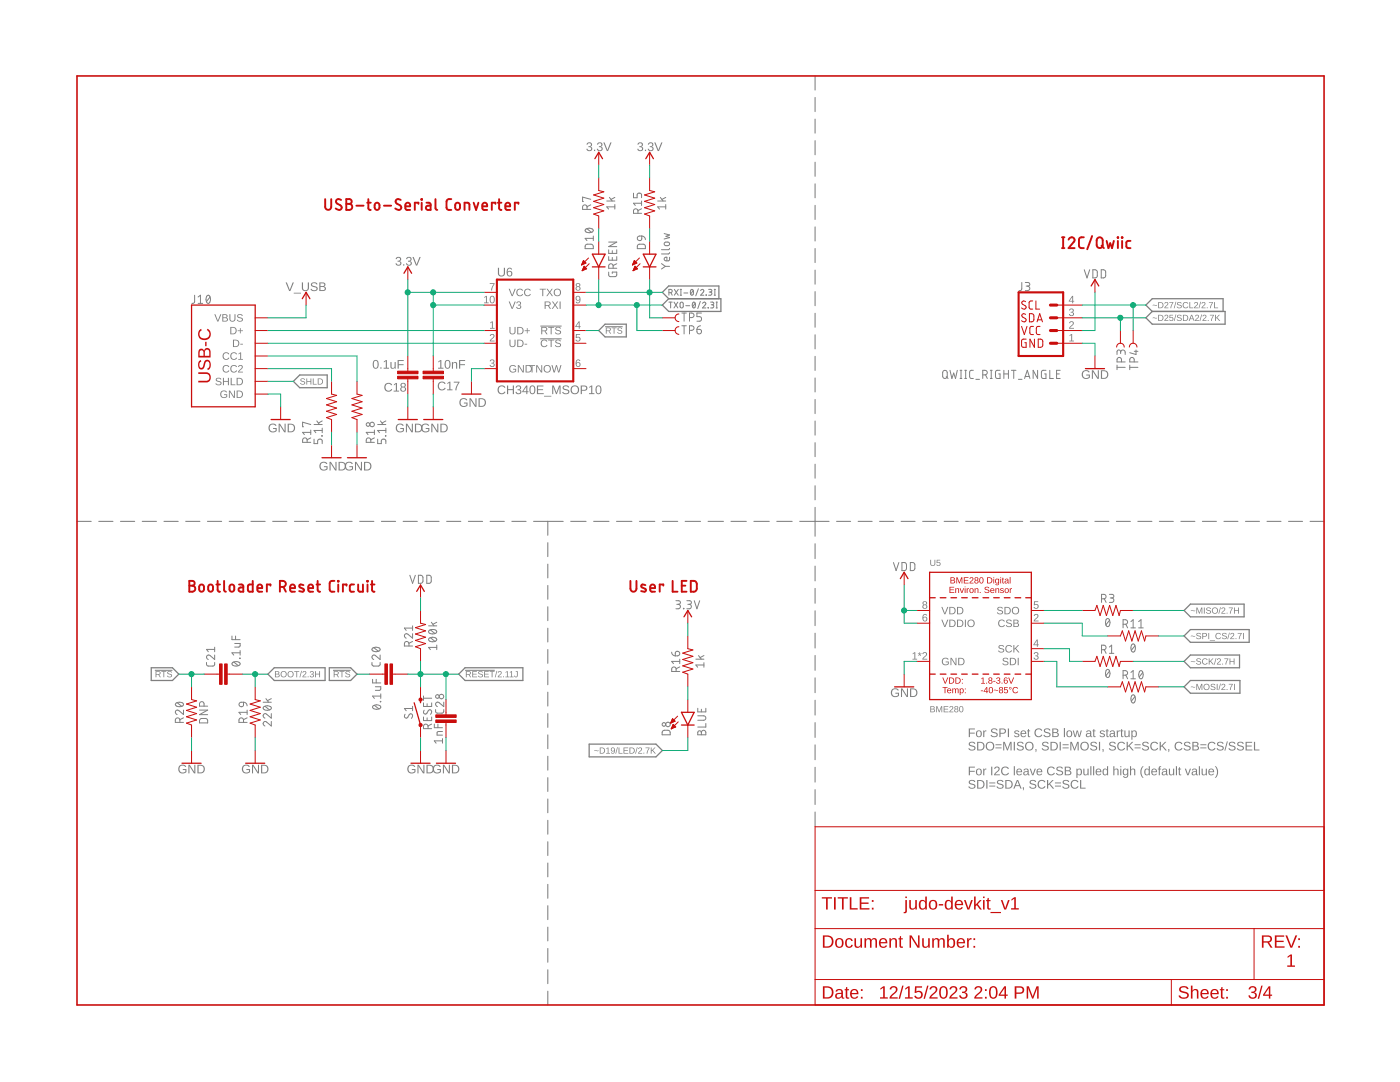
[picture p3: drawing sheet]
<svg xmlns="http://www.w3.org/2000/svg" width="279mm" height="216mm" viewBox="0 0 279 216" stroke-linecap="round" stroke-linejoin="round" font-family="sans-serif">
<g fill="none" stroke="#808080" stroke-width=".21">
<path d="M162.7 15.2v2.8M162.7 19.5v2.8M162.7 23.8v2.8M162.7 28.1v2.8M162.7 32.4v2.8M162.7 36.7v2.8M162.7 41v2.8M162.7 45.3v2.8M162.7 49.6v2.8M162.7 53.9v2.8M162.7 58.2v2.8M162.7 62.5v2.8"/>
<path d="M162.7 66.8v2.8M162.7 71.1v2.8M162.7 75.4v2.8M162.7 79.7v2.8M162.7 84v2.8M162.7 88.3v2.8M162.7 92.6v2.8M162.7 96.9v2.8M15.4 104h2.8M19.7 104h2.8M24 104h2.9M28.4 104h2.8"/>
<path d="M32.7 104h2.9M37.1 104h2.8M41.4 104h2.8M45.7 104h2.9M50.1 104h2.8M54.4 104h2.9M58.8 104h2.8M63.1 104h2.8M67.4 104h2.9M71.8 104h2.8M76.1 104h2.9M80.5 104h2.8"/>
<path d="M84.8 104h2.8M89.1 104h2.9M93.5 104h2.8M97.8 104h2.8M102.2 104h2.8M106.5 104h5.9M109.3 104v2.8M109.3 108.3v2.8M109.3 112.6v2.7M109.3 116.8v2.8M113.9 104h3.1M118.5 104h3"/>
<path d="M123 104h3.1M127.6 104h3.1M132.2 104h3.1M136.7 104h3.1M141.3 104h3.1M145.9 104h3M150.5 104h3M155 104h3.1M159.6 104h5.9M162.7 101.2v5.8M162.7 108.5v3M162.7 113v2.9"/>
<path d="M162.7 117.4v3M167 104h2.8M171.3 104h2.8M175.5 104h2.9M179.8 104h2.8M184.1 104h2.8M188.4 104h2.8M192.7 104h2.8M197 104h2.8M201.3 104h2.8M205.6 104h2.8M209.9 104h2.8"/>
<path d="M214.2 104h2.8M218.5 104h2.8M222.8 104h2.8M227.1 104h2.8M231.4 104h2.8M235.7 104h2.8M240 104h2.8M244.3 104h2.8M248.6 104h2.8M252.9 104h2.8M257.2 104h2.7M261.5 104h2.7"/>
<path d="M109.3 121.1v2.7M109.3 125.3v2.8M109.3 129.6v2.8M109.3 133.9v2.7M109.3 138.1v2.8M162.7 121.9v2.9M162.7 126.3v3M162.7 130.8v3M162.7 135.3v2.9M162.7 139.7v3M109.3 142.4v2.7M109.3 146.6v2.8"/>
<path d="M109.3 150.9v2.8M109.3 155.2v2.7M109.3 159.4v2.8M162.7 144.2v3M162.7 148.6v3M162.7 153.1v3M162.7 157.6v2.9M109.3 163.7v2.8M109.3 168v2.7M109.3 172.2v2.8M109.3 176.5v2.7M162.7 162v3"/>
<path d="M109.3 180.7v2.8M109.3 185v2.7M109.3 189.3v2.7M109.3 193.5v2.8M109.3 197.8v2.7"/>
</g>
<g fill="#808080">
<path d="M193.3 145.4h1.3v.2h-1v.6h.9v.2h-.9v.7h-.3zM194.9 145.9a.64 .64 0 0 1 .9 .1 .64 .64 0 0 1-.1 .9 .64 .64 0 0 1-.9-.1v-.4zM195.1 146l-.1 .4a.4 .4 0 0 0 .3 .5 .49 .49 0 0 0 .5-.6 .49 .49 0 0 0-.7-.3zM196.2 145.8h.2v.2l.2-.2 .2-.1v.2l-.2 .1-.1 .2-.1 .9h-.2zM197.9 145.5a.8 .8 0 0 1 1.2 .2l-.2 .1a.4 .4 0 0 0-.5-.3 .4 .4 0 0 0-.3 .5h.2a.59 .59 0 0 1 .7 .3 .59 .59 0 0 1-.1 .7l-.5 .1a.63 .63 0 0 1-.7-.4l.2-.1a.46 .46 0 0 0 .6 .4 .46 .46 0 0 0 .3-.6l-.4-.1a.49 .49 0 0 1-.6-.3 .49 .49 0 0 1 .1-.5zM199.4 145.4h.8a.53 .53 0 0 1 .6 .5 .53 .53 0 0 1-.6 .5h-.5v.7h-.3zM199.7 145.5v.7h.7a.35 .35 0 0 0 0-.6zM201.1 145.4h.3v1.7h-.3zM202.5 145.8h.6l.3 .3h-.2a.28 .28 0 0 0-.3-.2 .28 .28 0 0 0-.2 .3l.4 .2a.37 .37 0 0 1 .4 .3 .37 .37 0 0 1-.4 .4l-.6-.1-.1-.2 .2-.1a.32 .32 0 0 0 .3 .3 .32 .32 0 0 0 .3-.4h-.1a.48 .48 0 0 1-.5-.2 .48 .48 0 0 1-.1-.6zM203.8 145.9a.6 .6 0 0 1 .7-.1 .6 .6 0 0 1 .3 .7h-.9a.38 .38 0 0 0 .2 .4 .38 .38 0 0 0 .5-.2l.2 .1a.67 .67 0 0 1-1 .1 .67 .67 0 0 1 0-1zM204 146l-.1 .3h.7l-.2-.4zM205.2 145.5h.1v.3h.3v.1h-.3v.9l.1 .1h.2v.2l-.4-.1-.1-1.1h-.1v-.1h.1zM206.7 145.6a.86 .86 0 0 1 1.3 .2h-.2a.63 .63 0 0 0-1 0 .63 .63 0 0 0 .1 .9 .63 .63 0 0 0 .9-.1h.2a.88 .88 0 0 1-1.3 .3 .88 .88 0 0 1 0-1.3zM208.5 145.5a.8 .8 0 0 1 1.1 .2l-.2 .1a.4 .4 0 0 0-.5-.3 .4 .4 0 0 0-.3 .5h.2a.59 .59 0 0 1 .7 .3 .59 .59 0 0 1 0 .7l-.5 .1a.63 .63 0 0 1-.8-.4l.3-.1a.46 .46 0 0 0 .5 .4 .46 .46 0 0 0 .4-.6l-.5-.1a.49 .49 0 0 1-.5-.3 .49 .49 0 0 1 .1-.5zM210 145.4h1l.2 .1v.4l-.3 .3a.47 .47 0 0 1 .4 .5 .47 .47 0 0 1-.6 .4h-.7zM210.2 145.5v.6l.8-.2-.1-.3zM210.2 146.3v.6h.7l.2-.2-.2-.4zM212.3 145.3h.2v1.8h-.2zM213 145.9a.64 .64 0 0 1 .9 .1 .64 .64 0 0 1-.1 .9 .64 .64 0 0 1-.9-.1l-.1-.4zM213.1 146l-.1 .4a.4 .4 0 0 0 .4 .5 .49 .49 0 0 0 .4-.6 .49 .49 0 0 0-.7-.3zM214.1 145.8h.2l.3 1.1 .3-1.1h.2l.3 1.1 .3-1.1h.2l-.4 1.3h-.2l-.3-1.2-.3 1.2h-.2zM216.8 145.9l.2-.1a.52 .52 0 0 1 .8 .4v.6l.2 .3h-.3l-.1-.3a.45 .45 0 0 1-.6 .3 .45 .45 0 0 1-.3-.5 .45 .45 0 0 1 .6-.3h.3a.3 .3 0 0 0-.2-.4 .3 .3 0 0 0-.4 .2h-.2zM217 146.6a.32 .32 0 0 0 .6 0 .32 .32 0 0 0-.6 0zM218.2 145.5h.2v.3h.2v.1h-.2v.9l.1 .1h.2v.2l-.5-.1v-1.1h-.2v-.1h.2zM219.6 145.8h.6l.3 .3h-.2a.28 .28 0 0 0-.3-.2 .28 .28 0 0 0-.2 .3l.4 .2a.37 .37 0 0 1 .3 .3 .37 .37 0 0 1-.3 .4l-.6-.1-.2-.2 .2-.1a.32 .32 0 0 0 .4 .3 .32 .32 0 0 0 .3-.4h-.1a.48 .48 0 0 1-.6-.2 .48 .48 0 0 1 0-.6zM220.9 145.5h.1v.3h.3v.1h-.3v.9l.1 .1h.2v.2l-.5-.1v-1.1h-.1v-.1h.1zM221.6 145.9l.1-.1a.52 .52 0 0 1 .8 .4v.6l.2 .3h-.3l-.1-.3a.45 .45 0 0 1-.6 .3 .45 .45 0 0 1-.3-.5 .45 .45 0 0 1 .6-.3h.3a.3 .3 0 0 0-.2-.4 .3 .3 0 0 0-.4 .2h-.2zM221.7 146.6a.32 .32 0 0 0 .6 0 .32 .32 0 0 0-.6 0zM222.9 145.8h.2v.2l.1-.2 .3-.1v.2l-.2 .1-.2 .2v.9h-.2zM223.8 145.5h.1v.3h.3v.1h-.3v.9l.1 .1h.2v.2l-.4-.1-.1-1.1h-.1v-.1h.1zM224.4 145.8h.2v.8a.32 .32 0 0 0 .4 .4 .32 .32 0 0 0 .2-.5v-.7h.2v1.3h-.2v-.2a.44 .44 0 0 1-.5 .2 .44 .44 0 0 1-.3-.5zM225.8 145.8h.2v.2a.5 .5 0 0 1 .6-.2 .5 .5 0 0 1 .3 .6 .53 .53 0 0 1-.7 .7l-.2-.2v.7h-.2zM226.2 146a.49 .49 0 0 0-.2 .6 .49 .49 0 0 0 .6 .2v-.8z"/>
<path d="M193.5 148.1a.8 .8 0 0 1 1.1 .3h-.2a.4 .4 0 0 0-.5-.3 .4 .4 0 0 0-.3 .5l.2 .1a.59 .59 0 0 1 .7 .2 .59 .59 0 0 1 0 .7l-.5 .2a.63 .63 0 0 1-.8-.5h.3a.46 .46 0 0 0 .5 .3 .46 .46 0 0 0 .4-.5l-.5-.1a.49 .49 0 0 1-.5-.3 .49 .49 0 0 1 .1-.6zM195 148h.6a.86 .86 0 0 1 .9 .8 .86 .86 0 0 1-.9 .9h-.6zM195.2 148.2v1.4a.73 .73 0 0 0 1.1-.7 .73 .73 0 0 0-1.1-.7zM196.7 148.9a.89 .89 0 0 1 1.7 0 .89 .89 0 0 1-1.7 0zM197.1 148.4a.69 .69 0 0 0 .1 1.1 .69 .69 0 0 0 1.1-.4 .69 .69 0 0 0-.7-.9zM198.7 148.5h1.2v.2h-1.2zM198.7 149.1h1.2v.2h-1.2zM200.2 148h.3l.6 1.5 .5-1.5h.3v1.7h-.2v-1.5l-.6 1.5h-.1l-.6-1.5v1.5h-.2zM202.3 148h.2v1.7h-.2zM203.1 148.1a.8 .8 0 0 1 1.2 .3h-.2a.4 .4 0 0 0-.5-.3 .4 .4 0 0 0-.3 .5l.2 .1a.59 .59 0 0 1 .7 .2 .59 .59 0 0 1-.1 .7l-.5 .2a.63 .63 0 0 1-.7-.5h.2a.46 .46 0 0 0 .6 .3 .46 .46 0 0 0 .3-.5l-.4-.1a.49 .49 0 0 1-.6-.3 .49 .49 0 0 1 .1-.6zM204.5 148.9a.9 .9 0 0 1 1.8 0 .9 .9 0 0 1-1.8 0zM205 148.4a.69 .69 0 0 0 .1 1.1 .69 .69 0 0 0 1-.4 .69 .69 0 0 0-.7-.9zM206.6 149.5h.3l-.1 .6h-.2l.1-.4zM208.1 148.1a.8 .8 0 0 1 1.2 .3h-.2a.4 .4 0 0 0-.5-.3 .4 .4 0 0 0-.3 .5l.2 .1a.59 .59 0 0 1 .7 .2 .59 .59 0 0 1-.1 .7l-.5 .2a.63 .63 0 0 1-.7-.5h.2a.46 .46 0 0 0 .6 .3 .46 .46 0 0 0 .3-.5l-.4-.1a.49 .49 0 0 1-.6-.3 .49 .49 0 0 1 .1-.6zM209.6 148h.6a.86 .86 0 0 1 .9 .8 .86 .86 0 0 1-.8 .9h-.7zM209.9 148.2v1.4a.73 .73 0 0 0 1-.7 .73 .73 0 0 0-1-.7zM211.5 148h.2v1.7h-.2zM212.1 148.5h1.2v.2h-1.2zM212.1 149.1h1.2v.2h-1.2zM213.6 148h.3l.5 1.5 .6-1.5h.3v1.7h-.2v-1.5l-.6 1.5h-.1l-.6-1.5v1.5h-.2zM215.5 148.9a.9 .9 0 0 1 1.8 0 .9 .9 0 0 1-1.8 0zM216 148.4a.69 .69 0 0 0 .1 1.1 .69 .69 0 0 0 1-.4 .69 .69 0 0 0-.6-.9zM217.8 148.1a.8 .8 0 0 1 1.1 .3h-.2a.4 .4 0 0 0-.5-.3 .4 .4 0 0 0-.3 .5l.2 .1a.59 .59 0 0 1 .7 .2 .59 .59 0 0 1 0 .7l-.5 .2a.63 .63 0 0 1-.8-.5h.3a.46 .46 0 0 0 .5 .3 .46 .46 0 0 0 .4-.5l-.5-.1a.49 .49 0 0 1-.5-.3 .49 .49 0 0 1 .1-.6zM219.3 148h.3v1.7h-.3zM220 149.5h.3l-.1 .6h-.2l.1-.4zM221.5 148.1a.8 .8 0 0 1 1.2 .3h-.2a.4 .4 0 0 0-.5-.3 .4 .4 0 0 0-.3 .5l.2 .1a.59 .59 0 0 1 .7 .2 .59 .59 0 0 1-.1 .7l-.5 .2a.63 .63 0 0 1-.7-.5h.2a.46 .46 0 0 0 .6 .3 .46 .46 0 0 0 .3-.5l-.4-.1a.49 .49 0 0 1-.6-.3 .49 .49 0 0 1 .1-.6zM223.2 148.2a.86 .86 0 0 1 1.3 .2l-.2 .1a.63 .63 0 0 0-.9-.1 .63 .63 0 0 0 0 1 .63 .63 0 0 0 1-.2l.1 .1a.88 .88 0 0 1-1.3 .3 .88 .88 0 0 1 0-1.4zM224.8 148h.3v.9l.8-.9h.3l-.8 .8 .9 .9h-.3l-.7-.8-.2 .2v.6h-.3zM226.4 148.5h1.2v.2h-1.2zM226.4 149.1h1.2v.2h-1.2zM228.1 148.1a.8 .8 0 0 1 1.2 .3h-.3a.4 .4 0 0 0-.4-.3 .4 .4 0 0 0-.3 .5l.2 .1a.59 .59 0 0 1 .7 .2 .59 .59 0 0 1-.1 .7l-.5 .2a.63 .63 0 0 1-.7-.5h.2a.46 .46 0 0 0 .5 .3 .46 .46 0 0 0 .4-.5l-.4-.1a.49 .49 0 0 1-.6-.3 .49 .49 0 0 1 .1-.6zM229.8 148.2a.86 .86 0 0 1 1.3 .2l-.2 .1a.63 .63 0 0 0-.9-.1 .63 .63 0 0 0 0 1 .63 .63 0 0 0 .9-.2l.2 .1a.88 .88 0 0 1-1.3 .3 .88 .88 0 0 1 0-1.4zM231.4 148h.3v.9l.8-.9h.3l-.8 .8 .9 .9h-.3l-.7-.8-.2 .2v.6h-.3zM233.1 149.5h.3l-.1 .6h-.2l.1-.4zM234.6 148.2a.86 .86 0 0 1 1.4 .2l-.2 .1a.63 .63 0 0 0-1-.1 .63 .63 0 0 0 .1 1 .63 .63 0 0 0 .9-.2l.2 .1a.88 .88 0 0 1-1.3 .3 .88 .88 0 0 1-.1-1.4zM236.5 148.1a.8 .8 0 0 1 1.1 .3h-.2a.4 .4 0 0 0-.5-.3 .4 .4 0 0 0-.3 .5l.2 .1a.59 .59 0 0 1 .7 .2 .59 .59 0 0 1 0 .7l-.6 .2a.63 .63 0 0 1-.7-.5h.2a.46 .46 0 0 0 .6 .3 .46 .46 0 0 0 .3-.5l-.4-.1a.49 .49 0 0 1-.5-.3 .49 .49 0 0 1 .1-.6zM238 148l.9 .1 .2 .1 .1 .4-.3 .2a.47 .47 0 0 1 .4 .6 .47 .47 0 0 1-.6 .3h-.7zM238.2 148.2v.6l.7-.2v-.3zM238.2 148.9v.7l.6-.1 .2-.1-.1-.4zM239.5 148.5h1.3v.2h-1.3zM239.5 149.1h1.3v.2h-1.3zM241.2 148.2a.86 .86 0 0 1 1.4 .2l-.2 .1a.63 .63 0 0 0-1-.1 .63 .63 0 0 0 .1 1 .63 .63 0 0 0 .9-.2l.2 .1a.88 .88 0 0 1-1.3 .3 .88 .88 0 0 1-.1-1.4zM243 148.1a.8 .8 0 0 1 1.2 .3h-.2a.4 .4 0 0 0-.5-.3 .4 .4 0 0 0-.3 .5l.2 .1a.59 .59 0 0 1 .7 .2 .59 .59 0 0 1-.1 .7l-.5 .2a.63 .63 0 0 1-.7-.5h.2a.46 .46 0 0 0 .6 .3 .46 .46 0 0 0 .3-.5l-.4-.1a.49 .49 0 0 1-.6-.3 .49 .49 0 0 1 .1-.6zM244.9 147.9h.1l-.5 1.9h-.1zM245.4 148.1a.8 .8 0 0 1 1.2 .3h-.3a.4 .4 0 0 0-.5-.3 .4 .4 0 0 0-.2 .5l.1 .1a.59 .59 0 0 1 .7 .2 .59 .59 0 0 1 0 .7l-.5 .2a.63 .63 0 0 1-.7-.5h.2a.46 .46 0 0 0 .5 .3 .46 .46 0 0 0 .4-.5l-.5-.1a.49 .49 0 0 1-.5-.3 .49 .49 0 0 1 .1-.6zM247.1 148.1a.8 .8 0 0 1 1.1 .3h-.2a.4 .4 0 0 0-.5-.3 .4 .4 0 0 0-.3 .5l.2 .1a.59 .59 0 0 1 .7 .2 .59 .59 0 0 1 0 .7l-.5 .2a.63 .63 0 0 1-.8-.5h.2a.46 .46 0 0 0 .6 .3 .46 .46 0 0 0 .3-.5l-.4-.1a.49 .49 0 0 1-.5-.3 .49 .49 0 0 1 .1-.6zM248.6 148h1.3v.2h-1.1v.6h1v.2h-1v.6h1.1v.1h-1.3zM250.2 148h.3v1.6h.8v.1h-1.1z"/>
<path d="M193.3 153h1.3v.2h-1v.6h.9v.2h-.9v.7h-.3zM194.9 153.5a.64 .64 0 0 1 .9 .1 .64 .64 0 0 1-.1 .9 .64 .64 0 0 1-.9-.1v-.4zM195.1 153.6l-.1 .4a.4 .4 0 0 0 .3 .6 .49 .49 0 0 0 .5-.7 .49 .49 0 0 0-.7-.3zM196.2 153.4h.2v.2l.2-.2h.2v.2h-.2l-.1 .2-.1 .9h-.2zM197.8 153h.2v1.7h-.2zM198.6 153.1a.55 .55 0 0 1 .8 .1 .55 .55 0 0 1-.3 .8l-.5 .5h.9v.2h-1.1l.1-.3 .4-.5a.37 .37 0 0 0 .4-.5 .37 .37 0 0 0-.6-.1l-.1 .1h-.2zM200 153.2a.86 .86 0 0 1 1.4 .2l-.3 .1a.63 .63 0 0 0-.9-.1 .63 .63 0 0 0 0 .9 .63 .63 0 0 0 1-.1l.2 .1a.88 .88 0 0 1-1.4 .2 .88 .88 0 0 1 0-1.3zM202.3 152.9h.2v1.8h-.2zM203 153.5a.6 .6 0 0 1 .7-.1 .6 .6 0 0 1 .3 .7h-1a.38 .38 0 0 0 .3 .4 .38 .38 0 0 0 .5-.1h.2a.67 .67 0 0 1-1 .1 .67 .67 0 0 1 0-1zM203.1 153.6l-.1 .3h.8l-.3-.4zM204.3 153.5l.2-.1a.52 .52 0 0 1 .8 .4v.7l.2 .2h-.3l-.1-.3a.45 .45 0 0 1-.6 .4 .45 .45 0 0 1-.3-.6 .45 .45 0 0 1 .6-.3h.3a.3 .3 0 0 0-.2-.4 .3 .3 0 0 0-.4 .2h-.2zM204.5 154.3a.32 .32 0 0 0 .6 0 .32 .32 0 0 0-.6 0zM205.5 153.4h.2l.4 1.1 .4-1.1h.2l-.5 1.3h-.2zM207 153.5a.6 .6 0 0 1 .7-.1 .6 .6 0 0 1 .3 .7h-.9a.38 .38 0 0 0 .2 .4 .38 .38 0 0 0 .5-.1h.2a.67 .67 0 0 1-1 .1 .67 .67 0 0 1 0-1zM207.2 153.6l-.1 .3h.7l-.2-.4zM209.2 153.2a.86 .86 0 0 1 1.3 .2l-.2 .1a.63 .63 0 0 0-1-.1 .63 .63 0 0 0 .1 .9 .63 .63 0 0 0 .9-.1l.2 .1a.88 .88 0 0 1-1.3 .2 .88 .88 0 0 1 0-1.3zM211 153.1a.8 .8 0 0 1 1.1 .2l-.2 .1a.4 .4 0 0 0-.5-.3 .4 .4 0 0 0-.3 .5l.2 .1a.59 .59 0 0 1 .7 .2 .59 .59 0 0 1 0 .7l-.5 .1a.63 .63 0 0 1-.8-.4l.3-.1a.46 .46 0 0 0 .5 .4 .46 .46 0 0 0 .4-.5l-.5-.2a.49 .49 0 0 1-.5-.2 .49 .49 0 0 1 .1-.6zM212.5 153h1l.2 .2v.3l-.3 .3a.47 .47 0 0 1 .4 .6 .47 .47 0 0 1-.6 .3h-.7zM212.7 153.2v.5l.8-.1-.1-.4zM212.7 153.9v.6h.7l.2-.2-.2-.4zM214.8 153.4h.2v.2a.5 .5 0 0 1 .7-.2 .5 .5 0 0 1 .2 .6 .53 .53 0 0 1-.6 .7l-.3-.2v.7h-.2zM215.2 153.6a.49 .49 0 0 0-.2 .6 .49 .49 0 0 0 .6 .2v-.8zM216.2 153.4h.2v.8a.32 .32 0 0 0 .4 .4 .32 .32 0 0 0 .2-.5v-.7h.3v1.3h-.2l-.1-.2a.44 .44 0 0 1-.5 .2 .44 .44 0 0 1-.3-.4zM217.6 152.9h.2v1.8h-.2zM218.2 152.9h.2v1.8h-.2zM218.8 153.5a.6 .6 0 0 1 .7-.1 .6 .6 0 0 1 .3 .7h-.9a.38 .38 0 0 0 .2 .4 .38 .38 0 0 0 .5-.1h.2a.67 .67 0 0 1-1 .1 .67 .67 0 0 1 0-1zM219 153.6l-.1 .3h.7l-.2-.4zM220.2 153.5l.3-.1 .4 .2v-.7h.2l.1 1.8h-.3v-.2a.5 .5 0 0 1-.6 .2 .5 .5 0 0 1-.3-.7zM220.3 153.6v.7l.1 .2a.49 .49 0 0 0 .5-.5 .49 .49 0 0 0-.5-.5zM222.2 152.9h.2v.7a.44 .44 0 0 1 .5-.2 .44 .44 0 0 1 .3 .4v.9h-.2v-.8a.32 .32 0 0 0-.3-.4 .32 .32 0 0 0-.3 .4v.8h-.2zM223.6 152.9h.2v.2h-.2zM223.6 153.4h.2v1.3h-.2zM224.2 153.5l.4-.1 .4 .2v-.2h.2v1.3a.56 .56 0 0 1-.5 .5 .56 .56 0 0 1-.6-.3l.5 .1a.41 .41 0 0 0 .4-.5 .49 .49 0 0 1-.7 .2 .49 .49 0 0 1-.2-.7zM224.4 153.6l-.1 .7a.38 .38 0 0 0 .5 .2 .38 .38 0 0 0 .1-.6l-.2-.4zM225.5 152.9h.2v.7a.44 .44 0 0 1 .5-.2 .44 .44 0 0 1 .4 .4v.9h-.3v-.8a.32 .32 0 0 0-.3-.4 .32 .32 0 0 0-.3 .4v.8h-.2zM228 152.9h.2a1.75 1.75 0 0 0 0 2.3h-.2a1.73 1.73 0 0 1 0-2.3zM228.5 153.5l.3-.1 .5 .2v-.7h.2v1.8h-.2v-.2a.5 .5 0 0 1-.7 .2 .5 .5 0 0 1-.2-.7zM228.7 153.6l-.1 .7 .2 .2a.49 .49 0 0 0 .5-.5 .49 .49 0 0 0-.5-.5zM229.9 153.5a.6 .6 0 0 1 .7-.1 .6 .6 0 0 1 .3 .7h-.9a.38 .38 0 0 0 .2 .4 .38 .38 0 0 0 .5-.1h.2a.67 .67 0 0 1-1 .1 .67 .67 0 0 1 0-1zM230.1 153.6l-.1 .3h.7l-.2-.4zM231.3 153l.4-.1v.2l-.2 .1v.2h.2v.1h-.2v1.2h-.2v-1.2h-.2v-.1h.2zM232 153.5l.2-.1a.52 .52 0 0 1 .7 .4v.7l.2 .2h-.3l-.1-.3a.45 .45 0 0 1-.5 .4 .45 .45 0 0 1-.4-.6 .45 .45 0 0 1 .6-.3h.3a.3 .3 0 0 0-.2-.4 .3 .3 0 0 0-.4 .2h-.2zM232.1 154.3a.32 .32 0 0 0 .6 0 .32 .32 0 0 0-.6 0zM233.3 153.4h.2v.8a.32 .32 0 0 0 .4 .4 .32 .32 0 0 0 .2-.5v-.7h.2v1.3h-.2v-.2a.44 .44 0 0 1-.5 .2 .44 .44 0 0 1-.3-.4zM234.7 152.9h.2v1.8h-.2zM235.3 153.1h.2v.3h.2v.1h-.2v.9v.1h.2v.2l-.4-.1v-1.1h-.2v-.1h.2zM236.5 153.4h.2l.4 1.1 .4-1.1h.2l-.5 1.3h-.3zM237.9 153.5l.2-.1a.52 .52 0 0 1 .8 .4v.7l.2 .2h-.3l-.1-.3a.45 .45 0 0 1-.6 .4 .45 .45 0 0 1-.3-.6 .45 .45 0 0 1 .6-.3h.3a.3 .3 0 0 0-.2-.4 .3 .3 0 0 0-.4 .2h-.2zM238.1 154.3a.32 .32 0 0 0 .6 0 .32 .32 0 0 0-.6 0zM239.3 152.9h.2v1.8h-.2zM239.8 153.4h.2v.8a.32 .32 0 0 0 .4 .4 .32 .32 0 0 0 .2-.5v-.7h.3v1.3h-.2l-.1-.2a.44 .44 0 0 1-.5 .2 .44 .44 0 0 1-.3-.4zM241.3 153.5a.6 .6 0 0 1 .7-.1 .6 .6 0 0 1 .3 .7h-.9a.38 .38 0 0 0 .2 .4 .38 .38 0 0 0 .5-.1h.2a.67 .67 0 0 1-1 .1 .67 .67 0 0 1 0-1zM241.5 153.6l-.1 .3h.7l-.2-.4zM242.4 152.9h.2a1.73 1.73 0 0 1 0 2.3h-.2a1.75 1.75 0 0 0 0-2.3z"/>
<path d="M193.5 155.7a.8 .8 0 0 1 1.1 .3l-.2 .1a.4 .4 0 0 0-.5-.4 .4 .4 0 0 0-.3 .5l.2 .1a.59 .59 0 0 1 .7 .2 .59 .59 0 0 1 0 .8l-.5 .1a.63 .63 0 0 1-.8-.4l.3-.1a.46 .46 0 0 0 .5 .4 .46 .46 0 0 0 .4-.6l-.5-.1a.49 .49 0 0 1-.5-.3 .49 .49 0 0 1 .1-.6zM195 155.6h.6a.86 .86 0 0 1 .9 .9 .86 .86 0 0 1-.9 .9h-.6zM195.2 155.8v1.4a.73 .73 0 0 0 1.1-.7 .73 .73 0 0 0-1.1-.7zM196.8 155.6h.3v1.8h-.3zM197.4 156.1h1.2v.2h-1.2zM197.4 156.8h1.2v.1h-1.2zM199.1 155.7a.8 .8 0 0 1 1.2 .3l-.3 .1a.4 .4 0 0 0-.4-.4 .4 .4 0 0 0-.3 .5l.2 .1a.59 .59 0 0 1 .6 .2 .59 .59 0 0 1 0 .8l-.5 .1a.63 .63 0 0 1-.7-.4l.2-.1a.46 .46 0 0 0 .5 .4 .46 .46 0 0 0 .4-.6l-.4-.1a.49 .49 0 0 1-.6-.3 .49 .49 0 0 1 .1-.6zM200.6 155.6h.6a.86 .86 0 0 1 .9 .9 .86 .86 0 0 1-.8 .9h-.7zM200.9 155.8v1.4a.73 .73 0 0 0 1-.7 .73 .73 0 0 0-1-.7zM202.9 155.6h.3l.7 1.8h-.3l-.1-.5h-.8l-.2 .5h-.3zM203.1 155.8l-.4 .9h.7zM204.1 157.1h.3l-.1 .6h-.2l.1-.3zM205.6 155.7a.8 .8 0 0 1 1.2 .3l-.2 .1a.4 .4 0 0 0-.5-.4 .4 .4 0 0 0-.3 .5l.2 .1a.59 .59 0 0 1 .7 .2 .59 .59 0 0 1-.1 .8l-.5 .1a.63 .63 0 0 1-.7-.4l.2-.1a.46 .46 0 0 0 .6 .4 .46 .46 0 0 0 .3-.6l-.4-.1a.49 .49 0 0 1-.6-.3 .49 .49 0 0 1 .1-.6zM207.3 155.9a.86 .86 0 0 1 1.3 .1l-.2 .1a.63 .63 0 0 0-.9 0 .63 .63 0 0 0 0 .9 .63 .63 0 0 0 1-.2l.2 .1a.88 .88 0 0 1-1.4 .3 .88 .88 0 0 1 0-1.3zM209 155.6h.2v.9l.8-.9h.3l-.7 .8 .8 1h-.3l-.7-.9-.2 .2v.7h-.2zM210.5 156.1h1.3v.2h-1.3zM210.5 156.8h1.3v.1h-1.3zM212.2 155.7a.8 .8 0 0 1 1.2 .3l-.2 .1a.4 .4 0 0 0-.5-.4 .4 .4 0 0 0-.3 .5l.2 .1a.59 .59 0 0 1 .7 .2 .59 .59 0 0 1-.1 .8l-.5 .1a.63 .63 0 0 1-.7-.4l.2-.1a.46 .46 0 0 0 .6 .4 .46 .46 0 0 0 .3-.6l-.4-.1a.49 .49 0 0 1-.6-.3 .49 .49 0 0 1 .1-.6zM213.9 155.9a.86 .86 0 0 1 1.3 .1l-.2 .1a.63 .63 0 0 0-.9 0 .63 .63 0 0 0 0 .9 .63 .63 0 0 0 1-.2l.1 .1a.88 .88 0 0 1-1.3 .3 .88 .88 0 0 1 0-1.3zM215.5 155.6h.3v1.6h.8v.2h-1.1z"/>
</g>
<g fill="none" stroke="#808080" stroke-width=".2">
<path d="M188.3 74l.3-.1 .3 .1 .1 1.1a.46 .46 0 0 1-.4 .4 .46 .46 0 0 1-.5-.4zM188.8 75.2l.4 .3M189.6 73.9l.4 1.6 .3-1.1 .4 1.1 .4-1.6M191.6 75.5h.4M191.6 73.9h.4M191.8 73.9v1.6M192.5 75.5h.4M192.5 73.9h.4M192.7 73.9v1.6M194.2 73.9h-.5l-.2 .4 .1 1.1 .6 .1M194.8 75.7h.7M196.1 74.8h.5a.46 .46 0 0 0 .4-.5 .46 .46 0 0 0-.4-.4h-.5v1.6"/>
<path d="M196.7 74.8l.3 .7M197.6 75.5h.4M197.6 73.9h.4M197.8 73.9v1.6M199.6 73.9h-.7l-.2 .2v1.1l.2 .3h.7v-.9h-.3M200.3 74.6h1M200.3 73.9v1.6M201.3 73.9v1.6M201.8 73.9h1M202.3 73.9v1.6M203.2 75.7h.8M204.5 75.5l.5-1.6 .5 1.6"/>
<path d="M204.6 75.1h.8M207.1 73.9v1.6l-.9-1.6v1.6M208.7 73.9h-.6l-.2 .2-.1 1.1 .3 .3h.6v-.9h-.2M209.5 73.9v1.6h.7M210.9 74.6h.5M211.6 73.9h-.7v1.6h.7M139.3 142.8h1.1a.44 .44 0 0 1 .5 .5 .44 .44 0 0 1-.5 .4h-1.1M139.3 141.3v.7h1.6v-.7M139.4 145.9l.3-.1 .3 .4a.44 .44 0 0 1 .4-.5 .44 .44 0 0 1 .5 .5v.4h-1.6zM140 141.5v.5M140 146.2v.4M140.9 144.4v.7h-1.6"/>
</g>
<path d="M216.1 74.1a.9 .9 0 0 1 1.4 .2h-.2a.68 .68 0 0 0-1 0 .68 .68 0 0 0-.1 .9 .68 .68 0 0 0 1 .1l.1-.4h-.5v-.2h.7v.6a.94 .94 0 0 1-1.3 .1 .94 .94 0 0 1-.1-1.3zM217.9 73.9h.3l.9 1.5v-1.5h.2v1.7h-.3l-.9-1.5v1.5h-.2zM219.7 73.9h.6a.86 .86 0 0 1 .9 .8 .86 .86 0 0 1-.8 .9h-.7zM219.9 74.1v1.3a.73 .73 0 0 0 1.1-.7 .73 .73 0 0 0-1.1-.6z" fill="#808080"/>
<path d="M84.5 138.9v.9M84.5 139.3h1.6M84.5 140.3v.7h1.6v-.7M84.5 143.1v.7h1.6v-.7M84.6 141.7l-.1 .6 .4 .2 .2-.1 .4-.6a.38 .38 0 0 1 .5-.1 .38 .38 0 0 1 .1 .5l-.2 .3M85.2 140.4v.6M85.2 143.2v.6M85.4 145.4v-.5a.46 .46 0 0 0-.4-.4 .46 .46 0 0 0-.5 .4v.5h1.6M86.1 144.5l-.7 .3" fill="none" stroke="#808080" stroke-width=".2"/>
<g fill="#808080">
<path d="M79.2 84.7a.9 .9 0 0 1 1.4 .2l-.2 .1a.68 .68 0 0 0-1 0 .68 .68 0 0 0-.1 .9 .68 .68 0 0 0 1 .1l.1-.4h-.5v-.2h.7v.6a.94 .94 0 0 1-1.3 .1 .94 .94 0 0 1-.1-1.4zM81 84.5h.3l.9 1.5v-1.5h.2v1.8h-.3l-.9-1.5v1.5h-.2zM82.8 84.5h.6a.86 .86 0 0 1 .9 .9 .86 .86 0 0 1-.9 .9h-.6zM83 84.7v1.4a.73 .73 0 0 0 1.1-.7 .73 .73 0 0 0-1.1-.7z"/>
<path d="M53.8 84.7a.9 .9 0 0 1 1.4 .2l-.2 .1a.68 .68 0 0 0-1 0 .68 .68 0 0 0 0 .9 .68 .68 0 0 0 .9 .1l.1-.4h-.5v-.2h.7v.6a.94 .94 0 0 1-1.3 .1 .94 .94 0 0 1-.1-1.4zM55.6 84.5h.3l.9 1.5v-1.5h.2v1.8h-.3l-.9-1.5v1.5h-.2zM57.4 84.5h.6a.86 .86 0 0 1 .9 .9 .86 .86 0 0 1-.8 .9h-.7zM57.6 84.7v1.4a.73 .73 0 0 0 1.1-.7 .73 .73 0 0 0-1.1-.7z"/>
<path d="M87.5 72.1l.6-.3v1.6h.4v.2h-1.1v-.2h.5v-1.3l-.4 .2zM89 71.9a.64 .64 0 0 1 .7 .1 .64 .64 0 0 1 .2 .7 .64 .64 0 0 1-.6 .9 .64 .64 0 0 1-.6-.9zM89.1 72a.97 .97 0 0 0 .2 1.4 .85 .85 0 0 0 0-1.4zM90.2 72.2h.2v.3a.44 .44 0 0 1 .5-.3 .44 .44 0 0 1 .3 .5v.9h-.2v-.9a.32 .32 0 0 0-.3-.3 .32 .32 0 0 0-.3 .4v.8h-.2zM91.6 71.8h1.2v.2h-1v.7h1v.2h-1v.7h-.2z"/>
<path d="M84.3 84.7a.9 .9 0 0 1 1.4 .2l-.3 .1a.68 .68 0 0 0-.9 0 .68 .68 0 0 0-.1 .9 .68 .68 0 0 0 1 .1l.1-.4h-.5v-.2h.7v.6a.94 .94 0 0 1-1.4 .1 .94 .94 0 0 1 0-1.4zM86.1 84.5h.3l.9 1.5v-1.5h.2v1.8h-.3l-.9-1.5v1.5h-.2zM87.9 84.5h.6a.86 .86 0 0 1 .9 .9 .86 .86 0 0 1-.9 .9h-.6zM88.1 84.7v1.4a.73 .73 0 0 0 1-.7 .73 .73 0 0 0-1-.7z"/>
</g>
<path d="M132 52.6l.8 .5M132.5 46.6l1.1 .3-.7 .3 .7 .2-1.1 .3M132.7 48.4l.6-.1a.36 .36 0 0 1 .3 .4 .36 .36 0 0 1-.3 .3l-.6-.1-.2-.2zM132.8 53.1l-.8 .6M132.8 53.1h.8M133.6 51.3v.7h-.7a.38 .38 0 0 1-.3-.4 .38 .38 0 0 1 .5-.3v.7M133.6 50.4l-.2 .3h-1.4M133.6 49.6l-.2 .2h-1.4" fill="none" stroke="#808080" stroke-width=".2"/>
<path d="M74.6 71.9a.64 .64 0 0 1 .8 .1 .64 .64 0 0 1 .2 .7 .64 .64 0 0 1-.6 .9 .64 .64 0 0 1-.6-.9zM74.8 72a.97 .97 0 0 0 .2 1.4 .85 .85 0 0 0 0-1.4zM75.9 73.3h.2v.3h-.2zM76.6 72.1l.6-.3v1.6h.4v.2h-1v-.2h.4v-1.3l-.4 .2zM77.9 72.2h.2v.9a.32 .32 0 0 0 .4 .3 .32 .32 0 0 0 .3-.4v-.8h.2v1.4h-.2v-.3a.44 .44 0 0 1-.5 .3 .44 .44 0 0 1-.4-.5zM79.4 71.8h1.2v.2h-1v.7h.9v.2h-.9v.7h-.2z" fill="#808080"/>
<path d="M121.5 54.3v.7l.2 .2h1l.4-.2v-.7h-.9v.3M121.5 49.8v.8h1.6v-.8M121.5 51.2v.7h1.6v-.7M121.5 48.3h1.6l-1.6 .9h1.6M122.2 50v.6M122.2 51.4v.5M122.4 53.5v-.4a.44 .44 0 0 0-.5-.5 .44 .44 0 0 0-.4 .5v.4h1.6M123.1 52.6l-.7 .4" fill="none" stroke="#808080" stroke-width=".2"/>
<g fill="#808080">
<path d="M91.9 79.7a.9 .9 0 0 1 1.4 .1l-.3 .1a.68 .68 0 0 0-.9 0 .68 .68 0 0 0-.1 .9 .68 .68 0 0 0 1 .1l.1-.4h-.5v-.2h.7v.6a.94 .94 0 0 1-1.3 .1 .94 .94 0 0 1-.1-1.3zM93.7 79.5h.3l.9 1.4v-1.4h.2v1.7h-.3l-.9-1.5v1.5h-.2zM95.5 79.5h.6a.86 .86 0 0 1 .9 .8 .86 .86 0 0 1-.9 .9h-.6zM95.7 79.7v1.3a.73 .73 0 0 0 1-.7 .73 .73 0 0 0-1-.6z"/>
<path d="M69 92.4a.9 .9 0 0 1 1.4 .1l-.2 .1a.68 .68 0 0 0-1 0 .68 .68 0 0 0 0 .9 .68 .68 0 0 0 .9 .1l.1-.4h-.5v-.2h.8v.6a.94 .94 0 0 1-1.4 .1 .94 .94 0 0 1-.1-1.3zM70.8 92.2h.3l.9 1.4v-1.4h.2v1.7h-.2l-1-1.5 .1 1.5h-.3zM72.6 92.2h.6a.86 .86 0 0 1 .9 .8 .86 .86 0 0 1-.8 .9h-.7zM72.9 92.3v1.4a.73 .73 0 0 0 1-.7 .73 .73 0 0 0-1-.7z"/>
<path d="M64 92.4a.9 .9 0 0 1 1.3 .1l-.2 .1a.68 .68 0 0 0-.9 0 .68 .68 0 0 0-.1 .9 .68 .68 0 0 0 1 .1l.1-.4h-.6v-.2h.8v.6a.94 .94 0 0 1-1.4 .1 .94 .94 0 0 1 0-1.3zM65.8 92.2h.2l1 1.4v-1.4h.2v1.7h-.3l-.9-1.5v1.5h-.2zM67.6 92.2h.5a.86 .86 0 0 1 1 .8 .86 .86 0 0 1-.9 .9h-.6zM67.8 92.3v1.4a.73 .73 0 0 0 1-.7 .73 .73 0 0 0-1-.7z"/>
<path d="M117.2 28.5a.5 .5 0 0 1 .8 0 .5 .5 0 0 1 0 .7l-.2 .1a.51 .51 0 0 1 .3 .7 .51 .51 0 0 1-.8 .1l-.3-.4h.2a.35 .35 0 0 0 .5 .3 .35 .35 0 0 0 .2-.6h-.5v-.2a.33 .33 0 0 0 .5-.2 .33 .33 0 0 0-.2-.4 .33 .33 0 0 0-.4 .3l-.2-.1zM118.5 29.9h.3v.2h-.3zM119.3 28.5a.5 .5 0 0 1 .7 0 .5 .5 0 0 1 0 .7l-.1 .1a.51 .51 0 0 1 .3 .7 .51 .51 0 0 1-.8 .1l-.3-.4h.2a.35 .35 0 0 0 .5 .3 .35 .35 0 0 0 .2-.6h-.5v-.2a.33 .33 0 0 0 .5-.2 .33 .33 0 0 0-.2-.4 .33 .33 0 0 0-.4 .3l-.3-.1zM120.4 28.4h.3l.5 1.5 .6-1.5h.3l-.7 1.7h-.3z"/>
<path d="M127.4 28.5a.5 .5 0 0 1 .7 0 .5 .5 0 0 1 0 .7l-.1 .1a.51 .51 0 0 1 .3 .7 .51 .51 0 0 1-.8 .1l-.3-.4h.2a.35 .35 0 0 0 .5 .3 .35 .35 0 0 0 .1-.6h-.4v-.2a.33 .33 0 0 0 .5-.2 .33 .33 0 0 0-.3-.4 .33 .33 0 0 0-.4 .3l-.2-.1zM128.7 29.9h.2v.2h-.2zM129.5 28.5a.5 .5 0 0 1 .7 0 .5 .5 0 0 1 0 .7l-.2 .1a.51 .51 0 0 1 .4 .7 .51 .51 0 0 1-.8 .1l-.3-.4h.2a.35 .35 0 0 0 .5 .3 .35 .35 0 0 0 .1-.6h-.4v-.2a.33 .33 0 0 0 .5-.2 .33 .33 0 0 0-.3-.4 .33 .33 0 0 0-.4 .3l-.2-.1zM130.6 28.4h.2l.6 1.5 .6-1.5h.2l-.7 1.7h-.2z"/>
<path d="M79.1 51.4a.5 .5 0 0 1 .8-.1 .5 .5 0 0 1 0 .8h-.2a.51 .51 0 0 1 .3 .8 .51 .51 0 0 1-.8 .1l-.3-.4 .3-.1a.35 .35 0 0 0 .4 .3 .35 .35 0 0 0 .2-.5l-.5-.1v-.2a.33 .33 0 0 0 .5-.1 .33 .33 0 0 0-.2-.5 .33 .33 0 0 0-.4 .3h-.2zM80.5 52.7h.2v.3h-.2zM81.2 51.4a.5 .5 0 0 1 .8-.1 .5 .5 0 0 1-.1 .8h-.1a.51 .51 0 0 1 .3 .8 .51 .51 0 0 1-.8 .1l-.3-.4 .2-.1a.35 .35 0 0 0 .5 .3 .35 .35 0 0 0 .2-.5l-.5-.1v-.2a.33 .33 0 0 0 .5-.1 .33 .33 0 0 0-.2-.5 .33 .33 0 0 0-.4 .3h-.3zM82.3 51.3h.3l.5 1.5 .6-1.5h.3l-.7 1.7h-.3z"/>
<path d="M99.5 77.1a.86 .86 0 0 1 1.4 .2l-.3 .1a.63 .63 0 0 0-.9-.1 .63 .63 0 0 0 .1 1 .63 .63 0 0 0 .9-.2l.2 .1a.88 .88 0 0 1-1.3 .3 .88 .88 0 0 1-.1-1.4zM101.2 76.9h.2v.8h.9v-.8h.3v1.7h-.3v-.8h-.9v.8h-.2zM103.1 77a.5 .5 0 0 1 .7 0 .5 .5 0 0 1 0 .7l-.1 .1a.51 .51 0 0 1 .3 .7 .51 .51 0 0 1-.8 .1l-.3-.4h.2a.35 .35 0 0 0 .5 .3 .35 .35 0 0 0 .1-.6h-.4v-.2a.33 .33 0 0 0 .5-.2 .33 .33 0 0 0-.3-.4 .33 .33 0 0 0-.4 .3l-.2-.1zM105 76.9h.2v1.2h.3v.2h-.3v.3h-.2v-.3h-.8zM105 77.2l-.6 .9h.6zM105.9 77a.64 .64 0 0 1 .8 .1 .64 .64 0 0 1 .1 .7 .64 .64 0 0 1-.5 .9 .64 .64 0 0 1-.6-.9zM106.1 77.1a.97 .97 0 0 0 .2 1.4 .85 .85 0 0 0 0-1.4zM107.2 76.9h1.3v.2h-1.1v.6h1v.2h-1v.6h1.1v.1h-1.3zM108.6 79h1.4v.1h-1.4zM110.2 76.9h.3l.5 1.5 .6-1.5h.3v1.7h-.2v-1.5l-.6 1.5h-.1l-.6-1.5v1.5h-.2zM112.4 77a.8 .8 0 0 1 1.2 .3h-.2a.4 .4 0 0 0-.5-.3 .4 .4 0 0 0-.3 .5l.2 .1a.59 .59 0 0 1 .7 .2 .59 .59 0 0 1-.1 .7l-.5 .2a.63 .63 0 0 1-.7-.5h.2a.46 .46 0 0 0 .6 .3 .46 .46 0 0 0 .3-.5l-.4-.1a.49 .49 0 0 1-.6-.3 .49 .49 0 0 1 .1-.6zM113.8 77.8a.9 .9 0 0 1 1.8 0 .9 .9 0 0 1-1.8 0zM114.3 77.3a.69 .69 0 0 0 .1 1.1 .69 .69 0 0 0 1-.4 .69 .69 0 0 0-.7-.9zM115.9 76.9h.7a.53 .53 0 0 1 .6 .5 .53 .53 0 0 1-.6 .6h-.5v.6h-.2zM116.1 77.1v.7h.7a.35 .35 0 0 0 0-.7zM117.6 77.2l.6-.3v1.6h.4v.1h-1.1v-.1h.5v-1.4l-.4 .3zM119.1 77a.64 .64 0 0 1 .8 .1 .64 .64 0 0 1 .1 .7 .64 .64 0 0 1-.6 .9 .64 .64 0 0 1-.6-.9zM119.3 77.1a.97 .97 0 0 0 .1 1.4 .85 .85 0 0 0 0-1.4z"/>
</g>
<path d="M74.4 135.6v.7h1.6M74.9 137h1.1v.6l-.2 .1-.9 .1M75.1 135.6v.7M75.9 140h.1zM76 138.5v.9M76 138.9h-1.6l.3 .5M74.5 140.8a1.02 1.02 0 0 1 1.5 .3 .97 .97 0 0 1-1.6 0zM74.7 140.7l.9 .8" fill="none" stroke="#808080" stroke-width=".2"/>
<path d="M48.5 152.8a.9 .9 0 0 1 1.4 .2h-.3a.68 .68 0 0 0-.9 0 .68 .68 0 0 0-.1 1 .68 .68 0 0 0 1 0l.1-.3h-.5v-.2h.7v.5a.94 .94 0 0 1-1.3 .1 .94 .94 0 0 1-.1-1.3zM50.3 152.6h.3l.9 1.5v-1.5h.2v1.7h-.3l-.9-1.4v1.4h-.2zM52.1 152.6h.6a.86 .86 0 0 1 .9 .8 .86 .86 0 0 1-.9 .9h-.6zM52.3 152.8v1.3a.73 .73 0 0 0 1-.6 .73 .73 0 0 0-1-.7z" fill="#808080"/>
<path d="M46.3 126.9v.7h1.6M46.4 132.2a1.02 1.02 0 0 1 1.5 .3 .97 .97 0 0 1-1.6 0zM46.7 132.1l.9 .7M46.8 128.4h1.1v.5l-.1 .2h-1M47 126.9v.7M47.8 131.3l.1 .1zM47.9 129.8v.9M47.9 130.3h-1.6l.4 .4" fill="none" stroke="#808080" stroke-width=".2"/>
<path d="M35.8 152.8a.9 .9 0 0 1 1.4 .2h-.3a.68 .68 0 0 0-.9 0 .68 .68 0 0 0-.1 1 .68 .68 0 0 0 1 0l.1-.3h-.5v-.2h.7v.5a.94 .94 0 0 1-1.3 .1 .94 .94 0 0 1-.1-1.3zM37.6 152.6h.3l.9 1.5v-1.5h.2v1.7h-.3l-.9-1.4v1.4h-.2zM39.4 152.6h.6a.86 .86 0 0 1 .9 .8 .86 .86 0 0 1-.9 .9h-.6zM39.6 152.8v1.3a.73 .73 0 0 0 1-.6 .73 .73 0 0 0-1-.7z" fill="#808080"/>
<path d="M86.7 144.5v.7h1.6M87.4 144.5v.7M88.3 146h-.8l-.3 .2v.5h1.1M88.3 147.8h-1.6l.3 .5M88.3 147.4v.9" fill="none" stroke="#808080" stroke-width=".2"/>
<g fill="#808080">
<path d="M86.6 152.8a.9 .9 0 0 1 1.4 .2h-.3a.68 .68 0 0 0-.9 0 .68 .68 0 0 0-.1 1 .68 .68 0 0 0 1 0l.1-.3h-.5v-.2h.7v.5a.94 .94 0 0 1-1.3 .1 .94 .94 0 0 1-.1-1.3zM88.4 152.6h.3l.9 1.5v-1.5h.2v1.7h-.3l-.9-1.4v1.4h-.2zM90.2 152.6h.6a.86 .86 0 0 1 .9 .8 .86 .86 0 0 1-.9 .9h-.6zM90.4 152.8v1.3a.73 .73 0 0 0 1-.6 .73 .73 0 0 0-1-.7z"/>
<path d="M57 56.4h.2l.6 1.5 .6-1.5h.2l-.7 1.7h-.2zM58.6 58.4h1.5v.2h-1.5zM60.2 56.4h.3v1a.48 .48 0 0 0 .5 .5 .48 .48 0 0 0 .4-.5v-1h.3v1a.71 .71 0 0 1-.7 .7 .71 .71 0 0 1-.8-.7zM62.2 56.4a.8 .8 0 0 1 1.2 .3l-.3 .1a.4 .4 0 0 0-.5-.3 .4 .4 0 0 0-.2 .5h.2a.59 .59 0 0 1 .6 .2 .59 .59 0 0 1 0 .8l-.5 .1a.63 .63 0 0 1-.7-.4l.2-.1a.46 .46 0 0 0 .5 .4 .46 .46 0 0 0 .4-.6l-.5-.1a.49 .49 0 0 1-.5-.3 .49 .49 0 0 1 .1-.6zM63.7 56.4h1l.2 .1v.4l-.3 .3a.47 .47 0 0 1 .4 .5 .47 .47 0 0 1-.6 .4h-.7zM64 56.5v.6l.7-.2-.1-.3zM64 57.3v.6h.6l.2-.2-.2-.4z"/>
<path d="M81.5 152.8a.9 .9 0 0 1 1.4 .2h-.2a.68 .68 0 0 0-1 0 .68 .68 0 0 0 0 1 .68 .68 0 0 0 .9 0l.1-.3h-.5v-.2h.7v.5a.94 .94 0 0 1-1.3 .1 .94 .94 0 0 1-.1-1.3zM83.3 152.6h.3l.9 1.5v-1.5h.2v1.7h-.3l-.9-1.4v1.4h-.2zM85.1 152.6h.6a.86 .86 0 0 1 .9 .8 .86 .86 0 0 1-.8 .9h-.7zM85.3 152.8v1.3a.73 .73 0 0 0 1.1-.6 .73 .73 0 0 0-1.1-.7z"/>
</g>
<g fill="none" stroke="#808080" stroke-width=".2">
<path d="M121.6 39.4l.6 .7M122.7 39.4l-.8 .4M131.8 39.4l.5 .7M132.9 39.4l-.8 .4M121.1 40.1h1.6M122.7 41.3h-1.6l.4 .4M122.7 40.8v.9M131.3 40.1h1.6M132.9 41.3h-1.6l.3 .4M132.9 40.8v.9M216.4 53.8l.5 1.7 .6-1.7M218.1 53.8l.6 .1 .3 .2v1.1l-.3 .2-.6 .1z"/>
<path d="M219.8 53.8l.6 .1 .2 .2v1.1l-.2 .2-.6 .1zM62.7 87.6v.9h.7v-.5a.46 .46 0 0 1 .4-.4 .46 .46 0 0 1 .5 .4v.5M62.7 84.7h1.6M63.2 84l.6 .7M64.2 86.9l.1 .1zM64.3 85.4v.9M64.3 85.9h-1.6l.3 .4M64.3 84l-.8 .4M75.4 87.6v.9h.7v-.5a.46 .46 0 0 1 .4-.4 .46 .46 0 0 1 .5 .4v.5M75.4 84.7h1.6M75.9 84l.6 .7M76.9 86.9l.1 .1z"/>
<path d="M77 85.9h-1.6l.3 .4M77 85.4v.9M77 84l-.8 .4M81.8 114.8l.5 1.6 .6-1.6M83.5 114.8h.6l.3 .3v.9l-.3 .4h-.6zM85.2 114.8h.6l.2 .3v1l-.2 .3h-.6zM134.9 119.9h.5a.36 .36 0 0 1 .4 .3 .36 .36 0 0 1-.4 .4h-.3M137.1 119.9h.5a.36 .36 0 0 1 .4 .3 .36 .36 0 0 1-.4 .4h-.3M138.6 119.9l.5 1.6 .5-1.6M53.1 139.4l.5 .7M54.1 139.4l-.7 .4M85.5 124.9h1.7"/>
<path d="M85.6 127.4a1.02 1.02 0 0 1 1.6 .2 .97 .97 0 0 1-1.7 0zM85.6 125.8a1.02 1.02 0 0 1 1.6 .2 .97 .97 0 0 1-1.7 0zM85.9 127.3l.9 .7M85.9 125.7l.9 .7M86.1 124.2l.5 .7M87.2 129.2h-1.7l.4 .4M87.2 128.7v.9M87.2 124.2l-.8 .4M135.3 120.6a.44 .44 0 0 1 .5 .4 .44 .44 0 0 1-.5 .5h-.4M136.4 121.4l.1 .1zM137.5 120.6a.44 .44 0 0 1 .5 .4 .44 .44 0 0 1-.5 .5h-.4M138.9 131.5h1.6"/>
<path d="M139.4 130.8l.6 .7M140.5 132.7h-1.6l.3 .4M140.5 132.2v.9M140.5 130.8l-.8 .4M39.8 141.7h1.6l-1.6 .9h1.6M40 143.5l1.2-.1 .2 .2v.7h-1.6zM40.7 140.9v-.5a.46 .46 0 0 0-.4-.4 .46 .46 0 0 0-.5 .4v.5h1.6M52.5 140.1h1.6M52.6 141a1.02 1.02 0 0 1 1.5 .3 .97 .97 0 0 1-1.6 0zM52.9 140.9l.9 .7M54.1 144v.9l-.9-.8a.44 .44 0 0 0-.7 .1 .44 .44 0 0 0 .4 .7M54.1 142.4v.9l-.9-.8a.44 .44 0 0 0-.7 .2 .44 .44 0 0 0 .4 .6"/>
</g>
<path d="M185.7 140.9l.8 .1v.3l-.2 .2 .3 .2-.1 .3-.8 .1zM185.8 141v.4l.6-.1-.1-.2zM185.8 141.6v.4l.6-.1-.1-.3zM186.8 140.9h.3l.3 1 .4-1h.2v1.2h-.1v-1l-.4 1h-.1l-.4-1v1h-.2zM188.3 140.9h1v.1h-.8v.4h.7v.2h-.7v.4h.8v.1h-1zM189.6 141a.42 .42 0 0 1 .6 .2 .42 .42 0 0 1-.3 .5l-.3 .3h.7v.1h-.8l.5-.6a.24 .24 0 0 0 0-.4 .24 .24 0 0 0-.4 .1h-.1zM190.6 141a.36 .36 0 0 1 .5-.1 .36 .36 0 0 1-.1 .6 .35 .35 0 0 1 .1 .5 .35 .35 0 0 1-.5 0 .35 .35 0 0 1 .1-.5l-.2-.2zM190.6 141.2a.25 .25 0 0 0 .5 0 .25 .25 0 0 0-.5 0zM190.6 141.8a.25 .25 0 0 0 .5 0 .25 .25 0 0 0-.5 0zM191.5 141a.57 .57 0 0 1 .8 .2 .57 .57 0 0 1-.1 .8 .57 .57 0 0 1-.8-.2 .57 .57 0 0 1 .1-.8zM191.7 141a.53 .53 0 0 0-.2 .6 .53 .53 0 0 0 .5 .4 .53 .53 0 0 0 .2-.6 .53 .53 0 0 0-.5-.4z" fill="#808080"/>
<path d="M178.3 112.2l.5 1.7 .6-1.7M180 112.2l.6 .1 .3 .2v.9l-.3 .4-.6 .1zM181.7 112.2l.6 .1 .2 .2 .1 .9-.3 .4-.6 .1z" fill="none" stroke="#808080" stroke-width=".2"/>
<path d="M178 137.6a.9 .9 0 0 1 1.4 .1l-.2 .1a.68 .68 0 0 0-1 0 .68 .68 0 0 0 0 .9 .68 .68 0 0 0 .9 .1l.1-.4h-.5v-.2h.7v.6a.94 .94 0 0 1-1.3 .1 .94 .94 0 0 1-.1-1.3zM179.8 137.4h.3l.9 1.4v-1.4h.2v1.7h-.3l-.9-1.5v1.5h-.2zM181.6 137.4h.6a.86 .86 0 0 1 .9 .8 .86 .86 0 0 1-.8 .9h-.7zM181.8 137.5v1.4a.73 .73 0 0 0 1.1-.7 .73 .73 0 0 0-1.1-.7z" fill="#808080"/>
<g fill="none" stroke="#808080" stroke-width=".2">
<path d="M220.8 133.7l.3-.1a.95 .95 0 0 1 0 1.6 1.04 1.04 0 0 1-.3-1.5zM220.8 123.5l.3-.1a.93 .93 0 0 1 0 1.6 1.02 1.02 0 0 1-.3-1.5zM221.4 133.9l-.7 .9M221.4 123.8l-.7 .9M225.9 138.7l.2-.1a.97 .97 0 0 1 0 1.7 1 1 0 0 1-.2-1.6zM225.9 128.6l.2-.1a.97 .97 0 0 1 0 1.6 .98 .98 0 0 1-.2-1.5zM226.5 139l-.7 .9M226.5 128.9l-.7 .9M132.3 145.9l.3-.2 .9 .1 .2 .2 .1 .6h-1.7z"/>
<circle cx="132.5" cy="144.5" r=".36"/>
<circle cx="133.3" cy="144.6" r=".45"/>
</g>
<g fill="#808080">
<path d="M213.5 66.9l.5-.2v1.3h.3v.1h-.9v-.1h.4v-1.2l-.3 .3z"/>
<path d="M213.5 64.2a.5 .5 0 0 1 .8 .2 .5 .5 0 0 1-.4 .7l-.3 .3h.7v.2h-.9l.1-.4 .4-.3a.3 .3 0 0 0 .2-.5 .3 .3 0 0 0-.5 .1h-.2z"/>
<path d="M213.5 61.7a.43 .43 0 0 1 .7-.1 .43 .43 0 0 1-.2 .7 .39 .39 0 0 1 .3 .5 .39 .39 0 0 1-.5 .3l-.4-.3-.1-.1h.2a.3 .3 0 0 0 .4 .2 .3 .3 0 0 0 .2-.4l-.4-.1v-.2a.29 .29 0 0 0 .4-.1 .29 .29 0 0 0-.2-.4 .29 .29 0 0 0-.4 .3l-.1-.1z"/>
<path d="M214 59h.2v1h.2v.2h-.2v.3h-.2v-.3h-.7zM214 59.3l-.5 .7h.5z"/>
</g>
<path d="M203.9 56.4v1.4l-.2 .2h-.3M204.6 56.4h.6a.36 .36 0 0 1 .3 .3 .36 .36 0 0 1-.3 .4h-.4M205.1 57.1a.46 .46 0 0 1 .4 .4 .46 .46 0 0 1-.4 .5h-.5M80.8 142.5v.2a.38 .38 0 0 0 .1 .5 .38 .38 0 0 0 .5-.1l.3-.5a.4 .4 0 0 1 .6 0 .4 .4 0 0 1-.1 .6l-.1 .1M82.3 141.4h-1.6l.4 .4M82.3 140.9v.9" fill="none" stroke="#808080" stroke-width=".2"/>
<path d="M87.6 76.4a.86 .86 0 0 1 1.3 .2h-.2a.63 .63 0 0 0-.9 0 .63 .63 0 0 0 0 .9 .63 .63 0 0 0 1-.1l.1 .1a.88 .88 0 0 1-1.3 .2 .88 .88 0 0 1 0-1.3zM89.3 76.4l.6-.2v1.5h.4v.2h-1.1v-.2h.5v-1.3l-.4 .2zM90.6 76.2h1.1l-.5 1.1-.1 .6h-.2v-.5l.6-1.1h-.9z" fill="#808080"/>
<path d="M127.3 48.9l1.2-.2 .3 .3v.6h-1.6zM127.3 47.2l.8-.1v.5a.46 .46 0 0 1-.7 .3 .46 .46 0 0 1-.1-.7zM128.1 47.1l.6 .3 .1 .4" fill="none" stroke="#808080" stroke-width=".2"/>
<path d="M76.9 76.6a.86 .86 0 0 1 1.4 .2l-.3 .1a.63 .63 0 0 0-.9-.1 .63 .63 0 0 0 .1 1 .63 .63 0 0 0 .9-.2l.2 .1a.88 .88 0 0 1-1.3 .3 .88 .88 0 0 1-.1-1.4zM78.6 76.7l.6-.3v1.5h.4v.2h-1v-.2h.4v-1.3l-.4 .3zM80.1 76.5a.51 .51 0 0 1 .7-.1 .51 .51 0 0 1 0 .8h-.1a.5 .5 0 0 1 .1 .8 .5 .5 0 0 1-.7 0 .5 .5 0 0 1 .1-.8l-.3-.2zM80.1 76.8a.35 .35 0 0 0 .7 0 .35 .35 0 0 0-.7 0zM80.1 77.7a.36 .36 0 0 0 .7 0 .36 .36 0 0 0-.7 0z" fill="#808080"/>
<path d="M116.9 45.7a1.03 1.03 0 0 1 1.5 .3 .97 .97 0 0 1-1.6 0zM116.9 48.9l1.2-.2 .3 .3v.6h-1.6zM117.1 45.6l.9 .8M118.4 47.1v.9M118.4 47.6h-1.6l.3 .4" fill="none" stroke="#808080" stroke-width=".2"/>
<g fill="#808080">
<path d="M44.1 78.1l.8-.2 .4 .4h-.2a.58 .58 0 0 0-.8 0 .58 .58 0 0 0 0 .9 .58 .58 0 0 0 .9-.1v-.3h-.5v-.1h.6v.5a.8 .8 0 0 1-1.1 .1 .8 .8 0 0 1-.1-1.2zM45.7 77.9h.2l.8 1.3v-1.3h.2v1.5h-.3l-.8-1.2 .1 1.2h-.2zM47.2 77.9h.5a.74 .74 0 0 1 .8 .7 .74 .74 0 0 1-.7 .8h-.6zM47.4 78.1v1.1a.62 .62 0 0 0 .9-.5 .62 .62 0 0 0-.9-.6z"/>
<path d="M42.8 62.7h.2l.5 1.3 .5-1.3h.2l-.6 1.5h-.2zM44.4 62.7l1 .2v.3l-.3 .2 .3 .1 .1 .3a.45 .45 0 0 1-.5 .4h-.6zM44.6 62.9v.4l.6-.1-.1-.3zM44.6 63.5v.5l.7-.1-.2-.4zM45.8 62.7h.2v.9a.41 .41 0 0 0 .4 .4 .41 .41 0 0 0 .4-.4v-.9h.2v.9a.61 .61 0 0 1-.6 .6 .61 .61 0 0 1-.6-.6zM47.5 62.8l.6-.1 .4 .3h-.2a.34 .34 0 0 0-.5-.2 .34 .34 0 0 0-.2 .4 .71 .71 0 0 1 .8 .7l-.3 .3a.64 .64 0 0 1-.8-.4h.1a.39 .39 0 0 0 .5 .3 .39 .39 0 0 0 .3-.5l-.5-.1a.38 .38 0 0 1-.4-.3 .38 .38 0 0 1 .2-.4z"/>
<path d="M44.6 70.5l.7-.2 .5 .4h-.2a.54 .54 0 0 0-.8 0 .54 .54 0 0 0 0 .8 .54 .54 0 0 0 .8-.2l.2 .1a.75 .75 0 0 1-1.2 .2 .75 .75 0 0 1 0-1.1zM46.2 70.5l.7-.2 .4 .4h-.2a.54 .54 0 0 0-.8 0 .54 .54 0 0 0 .1 .8 .54 .54 0 0 0 .8-.2l.1 .1a.75 .75 0 0 1-1.1 .2 .75 .75 0 0 1 0-1.1zM47.6 70.6l.5-.3v1.3h.4v.2h-.9v-.2h.3v-1.1l-.3 .2z"/>
<path d="M46 65.2h.5a.74 .74 0 0 1 .7 .7 .74 .74 0 0 1-.7 .8h-.5zM46.2 65.4v1.1a.62 .62 0 0 0 .8-.5 .62 .62 0 0 0-.8-.6zM47.9 65.5h.1v.4h.5v.2h-.5v.4h-.1v-.4h-.5v-.2h.5z"/>
<path d="M46.5 67.8h.5a.74 .74 0 0 1 .8 .7 .74 .74 0 0 1-.8 .7h-.5zM46.7 67.9v1.2a.62 .62 0 0 0 .9-.6 .62 .62 0 0 0-.9-.6zM48 68.6h.5v.2h-.5z"/>
<path d="M44.6 73l.7-.1 .5 .3-.2 .1a.54 .54 0 0 0-.8-.1 .54 .54 0 0 0 0 .8 .54 .54 0 0 0 .8-.1l.2 .1a.75 .75 0 0 1-1.2 .2 .75 .75 0 0 1 0-1.2zM46.2 73l.7-.1 .4 .3-.2 .1a.54 .54 0 0 0-.8-.1 .54 .54 0 0 0 .1 .8 .54 .54 0 0 0 .8-.1l.1 .1a.75 .75 0 0 1-1.1 .2 .75 .75 0 0 1 0-1.2zM47.7 72.9a.5 .5 0 0 1 .7 .3 .5 .5 0 0 1-.4 .6l-.3 .4h.8v.1h-1l.1-.3 .4-.4a.3 .3 0 0 0 .2-.5 .3 .3 0 0 0-.5 .1h-.2z"/>
<path d="M43.2 75.5l.6-.1 .4 .3h-.2a.34 .34 0 0 0-.4-.2 .34 .34 0 0 0-.3 .4 .71 .71 0 0 1 .9 .7l-.4 .3a.64 .64 0 0 1-.8-.4h.2a.39 .39 0 0 0 .4 .3 .39 .39 0 0 0 .3-.5l-.5-.2a.38 .38 0 0 1-.3-.2 .38 .38 0 0 1 .1-.4zM44.5 75.4h.2v.6h.8v-.6h.2v1.5h-.2v-.7h-.8v.7h-.2zM46 75.4h.2v1.3h.8v.2h-1zM47.2 75.4h.5a.74 .74 0 0 1 .8 .7 .74 .74 0 0 1-.7 .8h-.6zM47.4 75.6v1.1a.62 .62 0 0 0 .9-.6 .62 .62 0 0 0-.9-.5z"/>
</g>
<g fill="none" stroke="#808080" stroke-width=".2">
<path d="M38.8 58.9v1.4l-.5 .2M39.5 59.3l.5-.4v1.6M41.3 59l.3-.1a.97 .97 0 0 1 0 1.6 1.02 1.02 0 0 1-.3-1.5zM41.9 59.3l-.7 .9M39.5 60.5h.9M136.1 62.5h.9M136.1 65h.9M136.5 62.5v1.6M136.5 65v1.6M137.6 63.4h.4a.46 .46 0 0 0 .5-.5 .46 .46 0 0 0-.5-.4h-.4v1.6M137.6 65.9h.4a.46 .46 0 0 0 .5-.4 .46 .46 0 0 0-.5-.5h-.4v1.6M139.1 65.7h.5a.45 .45 0 0 1 .4 .5 .45 .45 0 0 1-.5 .4 .45 .45 0 0 1-.4-.4z"/>
<path d="M139.8 65l-.6 .3-.1 .4M140 62.5h-.9v.7h.5a.46 .46 0 0 1 .4 .4 .46 .46 0 0 1-.4 .5h-.5"/>
</g>
<path d="M108.1 68l.7-.2 .4 .3-.1 .1a.54 .54 0 0 0-.9-.1 .54 .54 0 0 0 .1 .8 .54 .54 0 0 0 .8-.1l.2 .1a.75 .75 0 0 1-1.2 .2 .75 .75 0 0 1 0-1.1zM109.4 67.8h1.2v.1h-.5v1.3h-.2v-1.3h-.5zM111 67.9l.6-.1 .3 .3h-.2a.34 .34 0 0 0-.4-.2 .34 .34 0 0 0-.2 .4 .71 .71 0 0 1 .8 .7l-.4 .3a.64 .64 0 0 1-.8-.4h.2a.39 .39 0 0 0 .5 .3 .39 .39 0 0 0 .3-.5l-.5-.2a.38 .38 0 0 1-.4-.2 .38 .38 0 0 1 .2-.4z" fill="#808080"/>
<path d="M107.8 67.6h4.3" fill="none" stroke="#808080" stroke-width=".2"/>
<g fill="#808080">
<path d="M114.9 66.7h.9v.1h-.7v.5a.5 .5 0 0 1 .7 .2 .5 .5 0 0 1-.3 .7 .5 .5 0 0 1-.7-.4l.5 .2a.34 .34 0 0 0 .3-.5 .34 .34 0 0 0-.5 0h-.2z"/>
<path d="M108 65.2h.7a.43 .43 0 0 1 .5 .4 .43 .43 0 0 1-.3 .5l.4 .6h-.2l-.4-.6h-.5v.6h-.2zM108.2 65.4v.5h.5a.28 .28 0 0 0 .3-.2 .28 .28 0 0 0-.3-.3zM109.4 65.2h1.2v.2h-.5v1.3h-.2v-1.3h-.5zM111 65.3l.6-.1 .3 .4h-.2a.34 .34 0 0 0-.4-.3 .34 .34 0 0 0-.2 .5 .71 .71 0 0 1 .8 .7l-.4 .2a.64 .64 0 0 1-.8-.3l.2-.1a.39 .39 0 0 0 .5 .3 .39 .39 0 0 0 .3-.4l-.5-.2a.38 .38 0 0 1-.4-.3 .38 .38 0 0 1 .2-.4z"/>
</g>
<path d="M107.8 65.1h4.3" fill="none" stroke="#808080" stroke-width=".2"/>
<g fill="#808080">
<path d="M97.9 71.8a.43 .43 0 0 1 .7 0 .43 .43 0 0 1-.2 .7 .39 .39 0 0 1 .3 .4 .39 .39 0 0 1-.5 .3l-.4-.2-.1-.2h.2a.3 .3 0 0 0 .4 .3 .3 .3 0 0 0 .1-.5l-.3-.1v-.1a.29 .29 0 0 0 .4-.2 .29 .29 0 0 0-.2-.3 .29 .29 0 0 0-.4 .2h-.2z"/>
<path d="M97.8 64.4l.6-.3v1.3h.3v.2h-.9v-.2h.4v-1.1l-.4 .2z"/>
<path d="M97.9 66.7a.5 .5 0 0 1 .8 .3 .5 .5 0 0 1-.5 .6l-.3 .4h.8v.1h-1l.2-.3 .4-.4a.3 .3 0 0 0 .2-.5 .3 .3 0 0 0-.6 .1h-.2z"/>
<path d="M97.7 56.5h1l-.5 1.5h-.2l.1-.4 .4-.9h-.8z"/>
<path d="M115.5 64.1h.2v1h.2v.2h-.2v.3h-.2v-.3h-.7zM115.5 64.3l-.5 .8h.5z"/>
<path d="M101.8 73l.8-.1 .4 .3h-.2a.58 .58 0 0 0-.8 .1 .58 .58 0 0 0 0 .8 .58 .58 0 0 0 .8-.1v-.2h-.4v-.2h.6v.5a.8 .8 0 0 1-1.1 .1 .8 .8 0 0 1-.1-1.2zM103.3 72.9h.3l.8 1.2v-1.2h.1v1.4h-.2l-.8-1.2v1.2h-.2zM104.9 72.9h.5a.74 .74 0 0 1 .8 .7 .74 .74 0 0 1-.8 .7h-.5zM105.1 73v1.2a.62 .62 0 0 0 .9-.6 .62 .62 0 0 0-.9-.6z"/>
<path d="M105.6 72.9h1.2v.1h-.5v1.3h-.2v-1.3h-.5zM107 72.9h.2l.8 1.2v-1.2h.2v1.4h-.2l-.8-1.2v1.2h-.2zM108.4 73.6a.76 .76 0 0 1 1.5 0 .76 .76 0 0 1-1.5 0zM108.6 73.6a.57 .57 0 0 0 1.1 0 .57 .57 0 0 0-1.1 0zM110.1 72.9h.2l.3 1.3 .4-1.3h.2l.3 1.3 .3-1.3h.3l-.5 1.4h-.2l-.3-1.2-.4 1.2h-.2z"/>
<path d="M115.1 71.8l.5-.1 .2 .3-.5-.1-.2 .6a.47 .47 0 0 1 .7 0 .47 .47 0 0 1-.2 .7 .47 .47 0 0 1-.7-.3v-.6zM115 72.7a.35 .35 0 0 0 .7 0 .35 .35 0 0 0-.7 0z"/>
<path d="M108.7 60.2h.7a.43 .43 0 0 1 .5 .3 .43 .43 0 0 1-.4 .5l.5 .6h-.3l-.4-.6h-.4v.6h-.2zM108.9 60.3v.6h.5a.28 .28 0 0 0 .3-.3 .28 .28 0 0 0-.3-.3zM110.2 60.2h.2l.4 .5 .4-.5h.2l-.5 .7 .5 .7h-.2l-.4-.6-.5 .6h-.2l.6-.7zM111.7 60.2h.2v1.4h-.2z"/>
<path d="M115 59.2a.54 .54 0 0 1 .7-.1 .54 .54 0 0 1 .2 .6 .54 .54 0 0 1-.3 .8 .54 .54 0 0 1-.7-.3l.6 .1 .2-.5a.47 .47 0 0 1-.8 .1 .47 .47 0 0 1 .1-.7zM115 59.5a.33 .33 0 0 0 .6 0 .33 .33 0 0 0-.6 0z"/>
<path d="M107.7 57.6h1.2v.2h-.5v1.3h-.2v-1.3h-.5zM109.1 57.6h.2l.4 .6 .4-.6h.2l-.5 .7 .6 .8h-.3l-.4-.7-.5 .7h-.2l.6-.8zM110.4 58.4a.8 .8 0 0 1 1.6 0 .8 .8 0 0 1-1.6 0zM110.6 58.4a.6 .6 0 0 0 1.2 0 .6 .6 0 0 0-1.2 0z"/>
<path d="M115 56.6a.43 .43 0 0 1 .7-.1 .43 .43 0 0 1-.1 .7 .42 .42 0 0 1 .1 .6 .42 .42 0 0 1-.7 0 .42 .42 0 0 1 .2-.6l-.3-.2zM115.1 56.9a.27 .27 0 0 0 .5 0 .27 .27 0 0 0-.5 0zM115.1 57.6a.31 .31 0 0 0 .6 0 .31 .31 0 0 0-.6 0z"/>
<path d="M101.7 65.2h.2v1a.41 .41 0 0 0 .4 .4 .41 .41 0 0 0 .4-.5v-.9h.2v1a.61 .61 0 0 1-.6 .5 .61 .61 0 0 1-.6-.5zM103.2 65.2h.5a.74 .74 0 0 1 .8 .7 .74 .74 0 0 1-.7 .8h-.6zM103.4 65.4v1.1a.62 .62 0 0 0 .9-.5 .62 .62 0 0 0-.9-.6zM105.1 65.5h.2v.4h.4v.2h-.4v.4h-.2v-.4h-.4v-.2h.4z"/>
<path d="M101.7 67.8h.2v.9a.41 .41 0 0 0 .4 .4 .41 .41 0 0 0 .4-.4v-.9h.2v.9a.61 .61 0 0 1-.6 .6 .61 .61 0 0 1-.6-.6zM103.2 67.8h.5a.74 .74 0 0 1 .8 .7 .74 .74 0 0 1-.7 .7h-.6zM103.4 67.9v1.2a.62 .62 0 0 0 .9-.6 .62 .62 0 0 0-.9-.6zM104.7 68.6h.5v.2h-.5z"/>
<path d="M101.5 60.2h.2l.5 1.3 .5-1.3h.2l-.6 1.4h-.2zM103.2 60.2a.43 .43 0 0 1 .7 0 .43 .43 0 0 1-.2 .7 .39 .39 0 0 1 .3 .4 .39 .39 0 0 1-.5 .4l-.4-.3-.1-.1 .2-.1a.3 .3 0 0 0 .4 .3 .3 .3 0 0 0 .1-.5h-.3v-.2a.29 .29 0 0 0 .4-.1 .29 .29 0 0 0-.2-.4 .29 .29 0 0 0-.4 .2h-.2z"/>
<path d="M96.7 59.3l.5-.3v1.4h.3v.1h-.9v-.1h.4v-1.2l-.3 .3zM97.9 59.1a.55 .55 0 0 1 .7 .1 .55 .55 0 0 1 .1 .6 .55 .55 0 0 1-.5 .7 .55 .55 0 0 1-.5-.7zM98.1 59.2a.83 .83 0 0 0 .1 1.2 .73 .73 0 0 0 0-1.2z"/>
<path d="M101.5 57.6h.2l.5 1.3 .5-1.3h.2l-.6 1.5h-.2zM103.2 57.8l.8-.2 .4 .4h-.2a.54 .54 0 0 0-.8 0 .54 .54 0 0 0 0 .8 .54 .54 0 0 0 .8-.2l.2 .1a.75 .75 0 0 1-1.1 .2 .75 .75 0 0 1-.1-1.1zM104.8 57.8l.7-.2 .4 .4h-.2a.54 .54 0 0 0-.8 0 .54 .54 0 0 0 .1 .8 .54 .54 0 0 0 .8-.2l.1 .1a.75 .75 0 0 1-1.1 .2 .75 .75 0 0 1 0-1.1z"/>
<path d="M99.4 53.4h.2v1.1a.48 .48 0 0 0 .5 .5 .48 .48 0 0 0 .5-.5v-1.1h.2v1.1a.71 .71 0 0 1-.7 .7 .71 .71 0 0 1-.7-.7zM101.4 53.5l.1-.1a.5 .5 0 0 1 .7 .4h-.2l-.1-.2a.47 .47 0 0 0-.5 .2 .47 .47 0 0 0-.1 .5 .55 .55 0 0 1 .9 .1 .55 .55 0 0 1-.3 .8 .55 .55 0 0 1-.7-.4l-.1-.7zM101.3 54.6a.37 .37 0 0 0 .7 0 .37 .37 0 0 0-.7 0z"/>
</g>
<g fill="none" stroke="#808080" stroke-width=".2">
<path d="M117.9 39.8l-1.6-.5v.9h.1M126.4 38.5v1h.7v-.6a.45 .45 0 0 1 .5-.4 .45 .45 0 0 1 .4 .4v.6M117.2 41.8v-.5a.44 .44 0 0 0-.5-.4 .44 .44 0 0 0-.4 .4v.5h1.6M117.9 40.9l-.7 .3M127.3 42.6v-.5a.44 .44 0 0 0-.4-.4 .44 .44 0 0 0-.5 .4v.5h1.6M128 41.7l-.7 .3M128 40.6h-1.6l.4 .4M128 40.1v.9M222.9 73.3h1.7M222.9 72.9v.9M223.6 70.3a.46 .46 0 0 1 .5-.5 .46 .46 0 0 1 .5 .5v.4M223.6 70.5v-.3a.36 .36 0 0 0-.3-.4 .36 .36 0 0 0-.4 .4v.5"/>
<path d="M223.8 72.2v-.4a.44 .44 0 0 0-.4-.5 .44 .44 0 0 0-.5 .5v.4h1.7M225.5 73.3h1.6M225.5 72.9v.9M226.4 72.2v-.4a.44 .44 0 0 0-.5-.5 .44 .44 0 0 0-.4 .5v.4h1.6M226.4 70.1h.7M226.7 69.8v.9l-1.2-.3M61.3 88.3v-.5a.46 .46 0 0 0-.5-.4 .46 .46 0 0 0-.4 .4v.5h1.6M62 84.7l-1.6-.5v1h.2M62 87.4l-.7 .3M62 86.3h-1.6l.3 .4M62 85.8v.9M74 88.3v-.5a.46 .46 0 0 0-.5-.4 .46 .46 0 0 0-.4 .4v.5h1.6"/>
<path d="M74.7 86.3h-1.6l.3 .4M74.7 87.4l-.7 .3M74.7 85.8v.9M41.2 132.2l.1 .5 .3 .2h1l.2-.2v-.5M42.8 130.7v.9l-.8-.8a.44 .44 0 0 0-.7 .2 .44 .44 0 0 0 .3 .6M42.8 129.1v.9M42.8 129.6h-1.6l.4 .4M74.2 132.2l.1 .5 .3 .2h1l.2-.2 .1-.5M74.3 129.3a1.04 1.04 0 0 1 1.6 .3 .95 .95 0 0 1-1.7 0zM74.6 129.2l.9 .7M75.9 130.7v.9l-.9-.8a.44 .44 0 0 0-.7 .2 .44 .44 0 0 0 .3 .6M81.6 128.9v-.5a.46 .46 0 0 0-.4-.4 .46 .46 0 0 0-.5 .4v.5h1.6"/>
<path d="M82.3 126.4v.9l-.9-.7a.44 .44 0 0 0-.7 .1 .44 .44 0 0 0 .4 .6M82.3 128l-.7 .4M82.3 124.9v.9M82.3 125.3h-1.6l.4 .5M134 130.1l.2 .5 .6 .3M134.9 130.1a.47 .47 0 0 1 .7 .1 .47 .47 0 0 1-.4 .7h-.4zM134.9 134v-.5a.44 .44 0 0 0-.4-.4 .44 .44 0 0 0-.5 .4v.5h1.7M135.7 133.1l-.8 .3M135.7 132h-1.7l.4 .4M135.7 131.5v.9M35.1 140.3a1 1 0 0 1 1.5 .3 .97 .97 0 0 1-1.6 0zM35.3 140.2l1 .7"/>
<path d="M35.9 144.1v-.4a.46 .46 0 0 0-.5-.5 .46 .46 0 0 0-.4 .5v.4h1.6M36.6 141.7v.9l-.9-.8a.45 .45 0 0 0-.7 .1 .45 .45 0 0 0 .3 .7M36.6 143.2l-.7 .4M47.8 140.3l.8-.2v.6a.45 .45 0 0 1-.7 .3 .45 .45 0 0 1-.1-.7zM48.6 144.1v-.4a.46 .46 0 0 0-.5-.5 .46 .46 0 0 0-.4 .5v.4h1.6M48.6 140.1l.4 .2 .3 .5M49.3 143.2l-.7 .4M49.3 142.1h-1.6l.3 .5M49.3 141.7v.9M86.9 141.6l.1 .5 .3 .2h1l.2-.2 .1-.5M88.6 140.1v.9l-.9-.8a.44 .44 0 0 0-.8 .2 .44 .44 0 0 0 .4 .6"/>
<circle cx="73.4" cy="84.7" r=".36"/>
<circle cx="74.3" cy="84.7" r=".46"/>
<circle cx="87.3" cy="139" r=".36"/>
<circle cx="88.1" cy="139" r=".45"/>
</g>
<g fill="#808080">
<path d="M206.4 120h.8v.1h-.7v.5a.5 .5 0 0 1 .7 .2 .5 .5 0 0 1-.3 .7 .5 .5 0 0 1-.6-.4l.5 .2a.34 .34 0 0 0 .3-.5 .34 .34 0 0 0-.6 0h-.2z"/>
<path d="M206.4 130.2a.43 .43 0 0 1 .7 0 .43 .43 0 0 1-.2 .7 .39 .39 0 0 1 .4 .4 .39 .39 0 0 1-.5 .3l-.5-.2v-.2h.2a.3 .3 0 0 0 .4 .3 .3 .3 0 0 0 .1-.5l-.4-.1v-.1a.29 .29 0 0 0 .4-.2 .29 .29 0 0 0-.2-.3 .29 .29 0 0 0-.3 .2h-.2z"/>
<path d="M206.5 122.6a.5 .5 0 0 1 .7 .2 .5 .5 0 0 1-.4 .7l-.3 .3h.8v.2h-1l.1-.4 .4-.3a.3 .3 0 0 0 .2-.5 .3 .3 0 0 0-.5 .1h-.2z"/>
<path d="M188.2 131.4l.7-.1 .4 .3h-.2a.58 .58 0 0 0-.8 .1 .58 .58 0 0 0 .1 .8 .58 .58 0 0 0 .8-.1v-.2h-.5v-.2h.7v.5a.8 .8 0 0 1-1.2 .1 .8 .8 0 0 1 0-1.2zM189.7 131.3h.2l.8 1.2v-1.2h.2v1.4h-.3l-.7-1.2v1.2h-.2zM191.2 131.3h.5a.74 .74 0 0 1 .8 .7 .74 .74 0 0 1-.7 .7h-.6zM191.4 131.4v1.2a.62 .62 0 0 0 .9-.6 .62 .62 0 0 0-.9-.6z"/>
<path d="M182.1 130.4l.6-.3v1.4h.3v.1h-.9v-.1h.4v-1.2l-.4 .3zM183.2 130.3l.3 .2v-.4h.1v.4l.3-.2v.2l-.3 .1 .2 .2-.1 .1-.2-.3-.1 .3-.1-.1 .2-.2-.3-.1zM184.2 130.2a.5 .5 0 0 1 .8 .2 .5 .5 0 0 1-.4 .7l-.3 .4h.7v.1h-.9l.1-.3 .4-.4a.3 .3 0 0 0 .2-.5 .3 .3 0 0 0-.5 .1h-.2z"/>
<path d="M199.2 121.2l.6-.1 .4 .3-.2 .1a.34 .34 0 0 0-.5-.3 .34 .34 0 0 0-.2 .4 .71 .71 0 0 1 .8 .7l-.3 .3a.64 .64 0 0 1-.8-.4h.1a.39 .39 0 0 0 .5 .3 .39 .39 0 0 0 .3-.5l-.5-.1a.38 .38 0 0 1-.4-.3 .38 .38 0 0 1 .2-.4zM200.5 121.1h.4a.74 .74 0 0 1 .8 .7 .74 .74 0 0 1-.7 .8h-.5zM200.7 121.3v1.1a.62 .62 0 0 0 .8-.6 .62 .62 0 0 0-.8-.5zM201.9 121.8a.76 .76 0 0 1 1.5 0 .76 .76 0 0 1-1.5 0zM202 121.8a.6 .6 0 0 0 1.2 0 .6 .6 0 0 0-1.2 0z"/>
<path d="M187.9 123.6h.2l.5 1.3 .5-1.3h.2l-.6 1.5h-.2zM189.5 123.6h.4a.74 .74 0 0 1 .8 .7 .74 .74 0 0 1-.7 .8h-.5zM189.7 123.8v1.2a.62 .62 0 0 0 .8-.6 .62 .62 0 0 0-.8-.6zM191 123.6h.5a.74 .74 0 0 1 .8 .7 .74 .74 0 0 1-.8 .8h-.5zM191.2 123.8v1.2a.62 .62 0 0 0 .9-.6 .62 .62 0 0 0-.9-.6zM192.6 123.6h.2v1.5h-.2zM193 124.4a.76 .76 0 0 1 1.5 0 .76 .76 0 0 1-1.5 0zM193.2 124.4a.57 .57 0 0 0 1.1 0 .57 .57 0 0 0-1.1 0z"/>
<path d="M184.3 122.6l.5-.1 .2 .3-.5-.1-.2 .5a.47 .47 0 0 1 .7 .1 .47 .47 0 0 1-.2 .7 .47 .47 0 0 1-.7-.3v-.6zM184.2 123.5a.35 .35 0 0 0 .7 0 .35 .35 0 0 0-.7 0z"/>
<path d="M187.9 121.1h.2l.5 1.3 .5-1.3h.2l-.6 1.5h-.2zM189.5 121.1h.4a.74 .74 0 0 1 .8 .7 .74 .74 0 0 1-.7 .8h-.5zM189.7 121.3v1.1a.62 .62 0 0 0 .8-.6 .62 .62 0 0 0-.8-.5zM191 121.1h.5a.74 .74 0 0 1 .8 .7 .74 .74 0 0 1-.8 .8h-.5zM191.2 121.3v1.1a.62 .62 0 0 0 .9-.6 .62 .62 0 0 0-.9-.5z"/>
<path d="M184.2 120.1a.43 .43 0 0 1 .7-.1 .43 .43 0 0 1-.1 .7 .42 .42 0 0 1 .1 .6 .42 .42 0 0 1-.7 0 .42 .42 0 0 1 .2-.6l-.3-.2zM184.3 120.3a.27 .27 0 0 0 .5 0 .27 .27 0 0 0-.5 0zM184.3 121a.31 .31 0 0 0 .6 0 .31 .31 0 0 0-.6 0z"/>
<path d="M199.4 128.8l.6-.1 .4 .3-.2 .1a.34 .34 0 0 0-.4-.3 .34 .34 0 0 0-.3 .4 .71 .71 0 0 1 .9 .8l-.4 .2a.64 .64 0 0 1-.8-.4h.2a.39 .39 0 0 0 .4 .3 .39 .39 0 0 0 .4-.5l-.6-.1a.38 .38 0 0 1-.3-.3 .38 .38 0 0 1 .1-.4zM200.8 128.9l.8-.2 .4 .4h-.2a.54 .54 0 0 0-.8 0 .54 .54 0 0 0 0 .8 .54 .54 0 0 0 .8-.2l.2 .1a.75 .75 0 0 1-1.1 .2 .75 .75 0 0 1-.1-1.1zM202.2 128.7h.2v.8l.7-.8h.3l-.6 .7 .7 .8h-.3l-.6-.7-.2 .1v.6h-.2z"/>
<path d="M206.9 127.6h.2v1h.2v.1h-.2v.4h-.2v-.4h-.7zM206.9 127.8l-.5 .8h.5z"/>
<path d="M200.2 131.3h.7l.3 .3h-.2a.34 .34 0 0 0-.4-.2 .34 .34 0 0 0-.2 .4 .71 .71 0 0 1 .8 .7l-.4 .2a.64 .64 0 0 1-.8-.3l.2-.1a.39 .39 0 0 0 .5 .3 .39 .39 0 0 0 .3-.4l-.5-.2a.38 .38 0 0 1-.4-.2 .38 .38 0 0 1 .1-.5zM201.5 131.3h.5a.74 .74 0 0 1 .8 .7 .74 .74 0 0 1-.7 .7h-.6zM201.7 131.4v1.2a.62 .62 0 0 0 .9-.6 .62 .62 0 0 0-.9-.6zM203.1 131.3h.2v1.4h-.2z"/>
<path d="M199.4 123.8l.7-.2 .4 .4h-.1a.54 .54 0 0 0-.9 0 .54 .54 0 0 0 .1 .8 .54 .54 0 0 0 .8-.1h.2a.75 .75 0 0 1-1.2 .3 .75 .75 0 0 1 0-1.2zM200.9 123.7l.7-.1 .3 .4h-.2a.34 .34 0 0 0-.4-.3 .34 .34 0 0 0-.2 .5 .71 .71 0 0 1 .8 .7l-.4 .2a.64 .64 0 0 1-.8-.3l.2-.1a.39 .39 0 0 0 .5 .3 .39 .39 0 0 0 .3-.4l-.5-.2a.38 .38 0 0 1-.4-.3 .38 .38 0 0 1 .1-.4zM202.2 123.6l1 .2 .1 .3-.3 .2 .3 .2 .1 .2a.45 .45 0 0 1-.6 .4h-.6zM202.4 123.8v.5l.7-.2-.1-.2zM202.4 124.4v.6l.8-.2-.2-.3z"/>
<path d="M185.7 111.7h.1v.8a.34 .34 0 0 0 .4 .3 .34 .34 0 0 0 .3-.3v-.8h.2v.8a.51 .51 0 0 1-.5 .4 .51 .51 0 0 1-.5-.4zM186.9 111.7h.7v.1h-.5v.4a.42 .42 0 0 1 .6 .2 .42 .42 0 0 1-.3 .6 .42 .42 0 0 1-.5-.3l.4 .1a.28 .28 0 0 0 .2-.4 .28 .28 0 0 0-.4 0h-.2z"/>
</g>
<g fill="none" stroke="#808080" stroke-width=".2">
<path d="M219.8 119.5h.5a.44 .44 0 0 0 .4-.5 .44 .44 0 0 0-.4-.4h-.5v1.6M220.4 119.5l.3 .7M221.4 118.6h.5a.36 .36 0 0 1 .4 .4 .36 .36 0 0 1-.4 .3h-.3M221.8 119.3a.44 .44 0 0 1 .5 .5 .44 .44 0 0 1-.5 .4h-.4M219.8 129.6h.5a.46 .46 0 0 0 .4-.4 .46 .46 0 0 0-.4-.5h-.5v1.7M220.4 129.6l.3 .8M221.4 129.1l.4-.4v1.7M221.4 130.4h.9M224.1 134.7h.5a.46 .46 0 0 0 .4-.4 .46 .46 0 0 0-.4-.5h-.5v1.6M224.1 124.6h.5a.46 .46 0 0 0 .4-.5 .46 .46 0 0 0-.4-.4h-.5v1.6M224.7 134.7l.3 .7M224.7 124.6l.3 .7"/>
<path d="M225.7 134.2l.4-.4v1.6M225.7 124l.4-.3v1.6M225.7 135.4h.9M225.7 125.3h.9M227.2 125.3h1M227.2 124l.5-.3v1.6M227.5 133.9l.2-.1a.97 .97 0 0 1 0 1.6 1.02 1.02 0 0 1-.2-1.5zM228.1 134.2l-.7 .9"/>
</g>
<path d="M228.7 63.4l1.3-1.3h14.5v2.6h-14.5z" fill="none" stroke="#808080" stroke-width=".25"/>
<path d="M230 63.4h.9v.1h-.9zM231.1 62.8h.4a.61 .61 0 0 1 .7 .6 .61 .61 0 0 1-.6 .6h-.5zM231.3 63v.9a.52 .52 0 0 0 .7-.5 .52 .52 0 0 0-.7-.4zM232.5 62.9a.42 .42 0 0 1 .6 .2 .42 .42 0 0 1-.3 .5l-.3 .3h.7v.1h-.8l.5-.6a.24 .24 0 0 0 0-.4 .24 .24 0 0 0-.4 .1h-.1zM233.4 62.8h.7v.2h-.5l-.1 .3a.42 .42 0 0 1 .6 .2 .42 .42 0 0 1-.2 .6 .42 .42 0 0 1-.6-.3l.5 .1a.28 .28 0 0 0 .2-.4 .28 .28 0 0 0-.5 0h-.1zM234.6 62.8h.2l-.4 1.3h-.1zM235 62.9l.5-.1 .3 .3h-.1a.28 .28 0 0 0-.4-.2 .28 .28 0 0 0-.2 .3 .51 .51 0 0 1 .6 .2 .51 .51 0 0 1 0 .6h-.1a.55 .55 0 0 1-.8-.3h.2a.33 .33 0 0 0 .4 .3 .33 .33 0 0 0 .2-.4l-.5-.2a.3 .3 0 0 1-.2-.2 .3 .3 0 0 1 .1-.3zM236.1 62.8h.4a.61 .61 0 0 1 .6 .6 .61 .61 0 0 1-.6 .6h-.4zM236.2 63v.9a.52 .52 0 0 0 .8-.5 .52 .52 0 0 0-.8-.4zM237.7 62.8h.2l.5 1.2h-.2l-.1-.3h-.6l-.1 .3h-.2zM237.8 62.9l-.2 .7h.4zM238.6 62.9a.42 .42 0 0 1 .7 .2 .42 .42 0 0 1-.4 .5l-.2 .3h.6v.1h-.8l.5-.6a.24 .24 0 0 0 0-.4 .24 .24 0 0 0-.3 .1h-.2zM239.8 62.8h.1l-.4 1.3h-.1zM240.1 62.9a.42 .42 0 0 1 .7 .2 .42 .42 0 0 1-.4 .5l-.3 .3h.7v.1h-.8l.5-.6a.24 .24 0 0 0 0-.4 .24 .24 0 0 0-.4 .1h-.1zM241 63.9h.2v.1h-.2zM241.5 62.8h.8l-.4 1.2h-.2v-.3l.4-.7h-.6zM242.5 62.8h.2v.6l.6-.6h.2l-.6 .5 .6 .7h-.2l-.5-.5-.1 .1v.4h-.2z" fill="#808080"/>
<path d="M228.7 60.9l1.3-1.3h14.1v2.5h-14.1z" fill="none" stroke="#808080" stroke-width=".25"/>
<path d="M230 60.9l.9-.1v.2h-.9zM231.1 60.3h.4a.61 .61 0 0 1 .7 .6 .61 .61 0 0 1-.6 .6h-.5zM231.3 60.4v1a.52 .52 0 0 0 .7-.5 .52 .52 0 0 0-.7-.5zM232.5 60.3a.42 .42 0 0 1 .6 .2 .42 .42 0 0 1-.3 .6l-.3 .3h.7v.1h-.8l.5-.7a.24 .24 0 0 0 0-.4 .24 .24 0 0 0-.4 .2h-.1zM233.4 60.3h.8l-.5 1.2h-.1v-.3l.4-.8h-.6zM234.6 60.2h.2l-.4 1.3h-.1zM235 60.3h.5l.3 .2-.1 .1a.28 .28 0 0 0-.4-.2 .28 .28 0 0 0-.2 .3 .51 .51 0 0 1 .6 .2 .51 .51 0 0 1 0 .5l-.1 .1a.55 .55 0 0 1-.8-.3h.2a.33 .33 0 0 0 .4 .2 .33 .33 0 0 0 .2-.4l-.5-.1a.3 .3 0 0 1-.2-.3 .3 .3 0 0 1 .1-.3zM236.2 60.4l.6-.1 .3 .3h-.1a.46 .46 0 0 0-.7 0 .46 .46 0 0 0 0 .7 .46 .46 0 0 0 .7-.2l.2 .1a.63 .63 0 0 1-1 .2 .63 .63 0 0 1 0-1zM237.4 60.3h.1v1.1h.7v.1h-.8zM238.4 60.3a.42 .42 0 0 1 .7 .2 .42 .42 0 0 1-.4 .6l-.2 .3h.6v.1h-.8l.5-.7a.24 .24 0 0 0 .1-.4 .24 .24 0 0 0-.4 .2h-.2zM239.6 60.2h.1l-.4 1.3h-.1zM239.9 60.3a.42 .42 0 0 1 .7 .2 .42 .42 0 0 1-.4 .6l-.2 .3h.6v.1h-.8l.5-.7a.24 .24 0 0 0 0-.4 .24 .24 0 0 0-.4 .2h-.1zM240.8 61.3h.2v.2h-.2zM241.3 60.3h.8l-.4 1.2h-.2v-.3l.4-.8h-.6zM242.3 60.3h.2v1.1h.6v.1h-.8z" fill="#808080"/>
<path d="M117.6 148.5h13.3l1.3 1.3-1.3 1.2h-13.3z" fill="none" stroke="#808080" stroke-width=".25"/>
<path d="M118.6 149.8l.9-.1v.1l-.9 .1zM119.7 149.2h.4a.61 .61 0 0 1 .6 .5 .61 .61 0 0 1-.5 .7h-.5zM119.9 149.3v.9a.52 .52 0 0 0 .7-.4 .52 .52 0 0 0-.7-.5zM121 149.4l.4-.2v1h.3v.2h-.7v-.2h.3v-.9l-.3 .2zM122 149.2a.58 .58 0 0 1 .7 .3 .58 .58 0 0 1-.1 .7l-.4 .2-.3-.3 .5 .1 .2-.4a.39 .39 0 0 1-.6 0 .39 .39 0 0 1 0-.6zM122 149.6a.3 .3 0 0 0 .6 0 .3 .3 0 0 0-.6 0zM123.2 149.1h.1l-.3 1.3h-.2zM123.5 149.2h.1v1h.6v.2h-.7zM124.4 149.2h1v.1h-.8v.4h.7v.1h-.7v.4h.8v.2h-1zM125.6 149.2h.4a.61 .61 0 0 1 .7 .5 .61 .61 0 0 1-.6 .7h-.5zM125.8 149.3v.9a.52 .52 0 0 0 .7-.4 .52 .52 0 0 0-.7-.5zM127.1 149.1h.2l-.4 1.3h-.1zM127.5 149.2a.42 .42 0 0 1 .6 .2 .42 .42 0 0 1-.3 .6l-.3 .2h.7v.2h-.9l.6-.7a.24 .24 0 0 0 0-.4 .24 .24 0 0 0-.4 .2h-.1zM128.4 150.2h.2v.2h-.2zM128.8 149.2h.8l-.4 1.2h-.1v-.3l.4-.8h-.7zM129.9 149.2h.1v.6l.6-.6h.2l-.5 .5 .6 .7h-.2l-.5-.6-.2 .1v.5h-.1z" fill="#808080"/>
<path d="M91.5 134.5l1.3-1.3h11.6v2.6h-11.6z" fill="none" stroke="#808080" stroke-width=".25"/>
<path d="M93 133.9h.5a.35 .35 0 0 1 .5 .3 .35 .35 0 0 1-.3 .4l.3 .5h-.2l-.3-.5h-.4v.5h-.1zM93.1 134.1v.4h.4a.23 .23 0 0 0 .3-.2 .23 .23 0 0 0-.3-.2zM94.3 133.9h.9v.2h-.8v.3h.7v.2h-.7v.4h.8v.1h-.9zM95.6 134l.5-.1 .3 .3h-.2a.28 .28 0 0 0-.3-.2 .28 .28 0 0 0-.2 .3 .51 .51 0 0 1 .5 .2 .51 .51 0 0 1 .1 .6h-.2a.55 .55 0 0 1-.7-.2l.1-.1a.33 .33 0 0 0 .4 .3 .33 .33 0 0 0 .3-.4l-.6-.2a.3 .3 0 0 1-.2-.2 .3 .3 0 0 1 .2-.3zM96.6 133.9h1v.2h-.8v.3h.7v.2h-.7v.4h.8v.1h-1zM97.7 133.9h1v.2h-.4v1h-.2v-1h-.4zM99.1 133.9h.1l-.3 1.3h-.2zM99.5 134a.42 .42 0 0 1 .6 .2 .42 .42 0 0 1-.4 .5l-.2 .3h.6v.1h-.8l.5-.6a.24 .24 0 0 0 .1-.4 .24 .24 0 0 0-.4 .1h-.2zM100.4 135h.2v.1h-.2zM100.9 134.1l.4-.2v1.1h.3v.1h-.7v-.1h.3v-.9l-.3 .2zM101.8 134.1l.4-.2v1.1h.3v.1h-.8v-.1h.3v-.9l-.2 .2zM102.9 133.9h.4v1l-.2 .2a.37 .37 0 0 1-.5-.3h.2a.2 .2 0 0 0 .2 .2 .2 .2 0 0 0 .2-.2v-.7h-.3z" fill="#808080"/>
<g fill="none" stroke="#808080" stroke-width=".2">
<path d="M133.5 58.4l.6-.1v-.4l-.6-.2v1.2M133.9 58.4l.3 .5M134.6 57.7l.8 1.2M135.4 57.7l-.8 1.2M135.7 57.7h.3M135.7 58.9h.3M135.9 57.7v1.2M136.5 58.5h.8M137.9 57.8l.2-.1a.69 .69 0 0 1 0 1.2 .72 .72 0 0 1-.2-1.1zM138.3 58l-.5 .7M139.4 57.6l-.5 1.4M139.8 58a.32 .32 0 0 1 .5-.2 .32 .32 0 0 1 .1 .5l-.6 .6h.7"/>
<path d="M140.9 58.9h.1M141.4 57.7l.5 .1 .2 .2-.2 .2-.4 .1M141.8 58.3l.2 .1v.4l-.6 .1M142.5 57.7h.3M142.5 58.9h.3M142.7 57.7v1.2M133.5 60.3h.7M133.8 60.3v1.1M134.5 60.3l.8 1.1M135.3 60.3l-.8 1.1M135.8 60.3h.3l.2 .2v.8l-.2 .1-.4-.1zM136.9 61h.7"/>
<path d="M138.3 60.4l.1-.1a.58 .58 0 0 1 .4 .6 .58 .58 0 0 1-.4 .5l-.2-.5zM138.7 60.5l-.5 .7M139.8 60.2l-.5 1.4M140.2 60.5a.32 .32 0 0 1 .5-.2 .32 .32 0 0 1 .1 .5l-.6 .6h.7M141.3 61.4h.1M141.8 60.3h.5l.2 .2-.1 .2-.5 .1M142.1 60.8l.3 .1 .1 .3-.2 .2h-.5M142.9 60.3h.3M142.9 61.4h.3M143 60.3v1.1M92.8 133.8h5.9"/>
</g>
<path d="M133.5 59.6l-1.3-1.3 1.3-1.2h10v2.5M133.5 59.6h10.4v2.5h-10.4l-1.3-1.2zM54.7 133.2h10.2v2.6h-10.2l-1.2-1.3z" fill="none" stroke="#808080" stroke-width=".25"/>
<path d="M54.9 133.9l.8 .2v.2l-.2 .2 .3 .2-.1 .4h-.8zM55 134.1v.3l.6-.1-.1-.2zM55 134.6v.4l.6-.1-.1-.3zM56 134.5a.63 .63 0 0 1 1.2 0 .63 .63 0 0 1-1.2 0zM56.1 134.5a.47 .47 0 0 0 .9 0 .47 .47 0 0 0-.9 0zM57.3 134.5a.65 .65 0 0 1 1.3 0 .65 .65 0 0 1-1.3 0zM57.5 134.5a.47 .47 0 0 0 .9 0 .47 .47 0 0 0-.9 0zM58.7 133.9h1v.2h-.4v1h-.2v-1h-.4zM60.1 133.9h.2l-.4 1.3h-.1zM60.5 134a.42 .42 0 0 1 .6 .2 .42 .42 0 0 1-.3 .5l-.3 .3h.7v.1h-.8l.5-.6a.24 .24 0 0 0 0-.4 .24 .24 0 0 0-.4 .1h-.1zM61.4 135h.2v.1h-.2zM62 134a.35 .35 0 0 1 .5 0 .35 .35 0 0 1-.1 .5 .33 .33 0 0 1 .3 .4 .33 .33 0 0 1-.5 .3l-.3-.1-.1-.3 .4 .2a.23 .23 0 0 0 .3-.2 .23 .23 0 0 0-.3-.2l-.1-.1a.24 .24 0 0 0 .3-.2 .24 .24 0 0 0-.1-.3 .24 .24 0 0 0-.3 .2h-.2zM62.9 133.9h.1v.5h.7v-.5h.2v1.2h-.2v-.5h-.7v.5h-.1z" fill="#808080"/>
<path d="M119.5 66l1.3-1.3h4.2v2.5h-4.2z" fill="none" stroke="#808080" stroke-width=".25"/>
<path d="M120.9 65.4h.6a.35 .35 0 0 1 .4 .2 .35 .35 0 0 1-.3 .5l.4 .5h-.2l-.3-.5h-.4v.5h-.2zM121.1 65.5v.4h.4a.23 .23 0 0 0 .2-.2 .23 .23 0 0 0-.2-.2zM122 65.4h1.1v.1h-.5v1.1h-.1v-1.1h-.5zM123.4 65.4h.5l.3 .2h-.2a.28 .28 0 0 0-.3-.2 .28 .28 0 0 0-.2 .4 .51 .51 0 0 1 .5 .1 .51 .51 0 0 1 .1 .6l-.2 .1a.55 .55 0 0 1-.7-.3h.1a.33 .33 0 0 0 .4 .2 .33 .33 0 0 0 .3-.4l-.6-.1a.3 .3 0 0 1-.2-.3 .3 .3 0 0 1 .2-.3z" fill="#808080"/>
<path d="M120.8 65.2h3.5" fill="none" stroke="#808080" stroke-width=".2"/>
<path d="M30.2 133.2h4.2l1.3 1.3-1.3 1.3h-4.2z" fill="none" stroke="#808080" stroke-width=".25"/>
<path d="M31 133.9h.6a.35 .35 0 0 1 .4 .3 .35 .35 0 0 1-.2 .4l.3 .5h-.2l-.3-.5h-.4v.5h-.2zM31.2 134.1v.4h.4a.23 .23 0 0 0 .3-.2 .23 .23 0 0 0-.3-.2zM32.2 133.9h1v.2h-.4v1h-.2v-1h-.4zM33.5 134l.5-.1 .3 .3h-.2a.28 .28 0 0 0-.3-.2 .28 .28 0 0 0-.2 .3 .51 .51 0 0 1 .5 .2 .51 .51 0 0 1 .1 .6h-.2a.55 .55 0 0 1-.7-.2l.2-.1a.33 .33 0 0 0 .4 .3 .33 .33 0 0 0 .2-.4l-.5-.2a.3 .3 0 0 1-.2-.2 .3 .3 0 0 1 .1-.3z" fill="#808080"/>
<path d="M30.9 133.8h3.5" fill="none" stroke="#808080" stroke-width=".2"/>
<path d="M65.7 133.2h4.3l1.2 1.3-1.2 1.3h-4.3z" fill="none" stroke="#808080" stroke-width=".25"/>
<path d="M66.6 133.9h.6a.35 .35 0 0 1 .4 .3 .35 .35 0 0 1-.3 .4l.4 .5h-.2l-.4-.5h-.3v.5h-.2zM66.8 134.1v.4h.4a.23 .23 0 0 0 .2-.2 .23 .23 0 0 0-.2-.2zM67.7 133.9h1.1v.2h-.5v1h-.1v-1h-.5zM69 134l.6-.1 .3 .3h-.2a.28 .28 0 0 0-.3-.2 .28 .28 0 0 0-.2 .3 .51 .51 0 0 1 .5 .2 .51 .51 0 0 1 .1 .6h-.2a.55 .55 0 0 1-.7-.2l.1-.1a.33 .33 0 0 0 .4 .3 .33 .33 0 0 0 .3-.4l-.6-.2a.3 .3 0 0 1-.2-.2 .3 .3 0 0 1 .1-.3z" fill="#808080"/>
<path d="M66.5 133.8h3.5" fill="none" stroke="#808080" stroke-width=".2"/>
<path d="M58.5 76.1l1.3-1.3h5.5v2.6h-5.5z" fill="none" stroke="#808080" stroke-width=".25"/>
<path d="M60.1 75.6l.5-.1 .3 .3h-.2a.28 .28 0 0 0-.3-.2 .28 .28 0 0 0-.2 .3 .51 .51 0 0 1 .5 .2 .51 .51 0 0 1 .1 .6h-.2a.55 .55 0 0 1-.7-.3h.2a.33 .33 0 0 0 .3 .3 .33 .33 0 0 0 .3-.4l-.5-.2a.3 .3 0 0 1-.3-.2 .3 .3 0 0 1 .2-.3zM61.1 75.5h.2v.5h.7v-.5h.1v1.2h-.1v-.5h-.7v.5h-.2zM62.4 75.5h.2v1.1h.6v.1h-.8zM63.4 75.5h.4a.61 .61 0 0 1 .7 .6 .61 .61 0 0 1-.6 .6h-.5zM63.6 75.6v1a.52 .52 0 0 0 .7-.5 .52 .52 0 0 0-.7-.5z" fill="#808080"/>
<path d="M236.3 132l1.3-1.3h9.8v2.5h-9.8z" fill="none" stroke="#808080" stroke-width=".25"/>
<path d="M237.7 132l.8-.1v.2h-.8zM238.9 131.4h.5l.3 .2-.2 .1a.28 .28 0 0 0-.3-.2 .28 .28 0 0 0-.2 .3 .51 .51 0 0 1 .5 .2 .51 .51 0 0 1 .1 .5l-.2 .1a.55 .55 0 0 1-.7-.3h.2a.33 .33 0 0 0 .3 .2 .33 .33 0 0 0 .3-.4l-.5-.1a.3 .3 0 0 1-.2-.3 .3 .3 0 0 1 .1-.3zM240 131.5l.7-.1 .3 .3h-.2a.46 .46 0 0 0-.6 0 .46 .46 0 0 0 0 .7 .46 .46 0 0 0 .7-.2l.1 .1a.63 .63 0 0 1-.9 .2 .63 .63 0 0 1-.1-1zM241.2 131.4h.2v.6l.6-.6h.2l-.5 .5 .6 .7h-.3l-.4-.6-.2 .1v.5h-.2zM242.6 131.3h.2l-.4 1.3h-.1zM243 131.5a.42 .42 0 0 1 .6 .1 .42 .42 0 0 1-.3 .6l-.3 .3h.7v.1h-.8l.5-.6a.25 .25 0 0 0 0-.5 .24 .24 0 0 0-.4 .2h-.1zM243.9 132.4h.2v.2h-.2zM244.3 131.4h.8l-.4 1.2h-.1v-.3l.4-.8h-.7zM245.4 131.4h.1v.5h.7v-.5h.2v1.2h-.2v-.6h-.7v.6h-.1z" fill="#808080"/>
<path d="M236.3 121.8l1.3-1.3h10.7v2.6h-10.7z" fill="none" stroke="#808080" stroke-width=".25"/>
<path d="M237.7 121.8h.8v.1h-.8zM238.8 121.2h.2l.4 1.1 .3-1.1h.2v1.2h-.1v-1l-.4 1h-.1l-.4-1v1h-.1zM240.3 121.2h.1v1.2h-.1zM240.8 121.3l.6-.1 .3 .3h-.2a.28 .28 0 0 0-.3-.2 .28 .28 0 0 0-.2 .4 .51 .51 0 0 1 .5 .1 .51 .51 0 0 1 .1 .6h-.2a.55 .55 0 0 1-.7-.2l.1-.1a.33 .33 0 0 0 .4 .3 .33 .33 0 0 0 .3-.4l-.6-.2a.3 .3 0 0 1-.2-.2 .3 .3 0 0 1 .1-.3zM241.8 121.8a.65 .65 0 0 1 1.3 0 .65 .65 0 0 1-1.3 0zM242 121.8a.47 .47 0 0 0 .9 0 .47 .47 0 0 0-.9 0zM243.5 121.2h.2l-.4 1.3h-.1zM243.9 121.3a.42 .42 0 0 1 .6 .2 .42 .42 0 0 1-.3 .5l-.3 .3h.7v.1h-.9l.5-.6a.24 .24 0 0 0 .1-.4 .24 .24 0 0 0-.4 .1h-.2zM244.8 122.3h.2v.1h-.2zM245.2 121.2h.8l-.4 1.2h-.1v-.3l.4-.7h-.7zM246.3 121.2h.1v.5h.7v-.5h.2v1.2h-.2v-.5h-.7v.5h-.1z" fill="#808080"/>
<path d="M236.3 126.9l1.3-1.3h11.7v2.6h-11.7z" fill="none" stroke="#808080" stroke-width=".25"/>
<path d="M237.7 126.9l.8-.1v.2h-.8zM238.9 126.4l.5-.1 .3 .3h-.2a.28 .28 0 0 0-.3-.2 .28 .28 0 0 0-.2 .3 .51 .51 0 0 1 .5 .2 .51 .51 0 0 1 .1 .6h-.2a.55 .55 0 0 1-.7-.3h.2a.33 .33 0 0 0 .3 .3 .33 .33 0 0 0 .3-.4l-.5-.2a.3 .3 0 0 1-.2-.2 .3 .3 0 0 1 .1-.3zM239.9 126.3h.6a.38 .38 0 0 1 .4 .4 .38 .38 0 0 1-.4 .3h-.4v.5h-.2zM240.1 126.4v.5l.6-.1-.1-.3zM241.1 126.3h.2v1.2h-.2zM241.5 127.8h1v.1h-1zM242.7 126.5l.6-.2 .4 .3h-.2a.46 .46 0 0 0-.7 0 .46 .46 0 0 0 .1 .7 .46 .46 0 0 0 .6-.1h.2a.63 .63 0 0 1-1 .2 .63 .63 0 0 1 0-.9zM244 126.4l.5-.1 .3 .3h-.1a.28 .28 0 0 0-.4-.2 .28 .28 0 0 0-.2 .3 .51 .51 0 0 1 .6 .2 .51 .51 0 0 1 0 .6h-.1a.55 .55 0 0 1-.8-.3h.2a.33 .33 0 0 0 .4 .3 .33 .33 0 0 0 .2-.4l-.5-.2a.3 .3 0 0 1-.2-.2 .3 .3 0 0 1 .1-.3zM245.3 126.2h.1l-.3 1.3h-.2zM245.7 126.4a.42 .42 0 0 1 .6 .2 .42 .42 0 0 1-.4 .5l-.2 .3h.6v.1h-.8l.5-.6a.24 .24 0 0 0 .1-.4 .24 .24 0 0 0-.4 .1h-.2zM246.6 127.3h.2v.2h-.2zM247 126.3h.8l-.4 1.2h-.2l.1-.3 .4-.8h-.7zM248.1 126.3h.1v1.2h-.1z" fill="#808080"/>
<path d="M236.3 137.1l1.3-1.3h9.9v2.5h-9.9z" fill="none" stroke="#808080" stroke-width=".25"/>
<path d="M237.7 137.1l.8-.1v.1l-.8 .1zM238.8 136.5h.2l.4 1 .3-1h.2v1.2h-.1v-1.1l-.4 1.1h-.1l-.4-1.1v1.1h-.1zM240.1 137.1a.65 .65 0 0 1 1.3 0 .65 .65 0 0 1-1.3 0zM240.3 137.1a.47 .47 0 0 0 .9 0 .47 .47 0 0 0-.9 0zM241.7 136.5h.6l.3 .2-.2 .1a.28 .28 0 0 0-.4-.3 .28 .28 0 0 0-.2 .4 .51 .51 0 0 1 .6 .2 .51 .51 0 0 1 .1 .5l-.2 .1a.55 .55 0 0 1-.7-.3h.1a.33 .33 0 0 0 .4 .2 .33 .33 0 0 0 .3-.4l-.6-.1a.3 .3 0 0 1-.2-.3 .3 .3 0 0 1 .1-.3zM242.8 136.5h.2v1.2h-.2zM243.5 136.4h.2l-.4 1.3h-.1zM243.9 136.5a.42 .42 0 0 1 .6 .2 .42 .42 0 0 1-.3 .6l-.3 .3h.7v.1h-.9l.5-.7a.24 .24 0 0 0 .1-.4 .24 .24 0 0 0-.4 .2h-.2zM244.8 137.5h.2v.2h-.2zM245.2 136.5h.8l-.4 1.2h-.1v-.3l.4-.8h-.7zM246.3 136.5h.2v1.2h-.2z" fill="#808080"/>
<g fill="none" stroke="#c90d0c" stroke-width=".38">
<path d="M64.9 39.7v1.6a.6 .6 0 0 0 .6 .6 .6 .6 0 0 0 .6-.6v-1.6M68.1 39.9a.54 .54 0 0 0-.8-.1 .54 .54 0 0 0 0 .8l.6 .4a.54 .54 0 0 1 .1 .8 .54 .54 0 0 1-.8-.1l-.2-.1M69.1 39.7h.6a.48 .48 0 0 1 .5 .5 .48 .48 0 0 1-.5 .5 .6 .6 0 0 1 .6 .6 .6 .6 0 0 1-.6 .6h-.6zM73.5 39.7v2l.2 .2h.3M80 39.9a.54 .54 0 0 0-.8-.1 .54 .54 0 0 0 0 .8l.6 .4a.54 .54 0 0 1 .1 .8 .54 .54 0 0 1-.8-.1l-.2-.1M84.1 39.7l.1 .2zM86.9 39.7v2l.4 .2M90.1 39.7l-.7 .1-.3 .4 .1 1.5 .3 .2h.6M99.6 39.7v2l.5 .2M69.1 40.7h.6M71.1 41h1.5M73.3 40.4h.7"/>
<path d="M74.9 40.6l.4-.2a.81 .81 0 0 1 0 1.5l-.3-.1-.2-.2zM76.6 41h1.5M80.9 41.2h1a.5 .5 0 0 0-.4-.7 .5 .5 0 0 0-.6 .4l.1 .9 .9 .1M83.5 40.7v-.3h-.7v1.5M84.2 40.4v1.5M85.1 40.4l.6 .1 .2 .2v1.2h-.5a.42 .42 0 0 1-.4-.4 .42 .42 0 0 1 .4-.5h.5M91 40.6l.4-.2a.81 .81 0 0 1 0 1.5l-.3-.1-.2-.2zM92.7 41.9v-1.5l.9 .2 .1 1.3M94.5 40.4l.5 1.5 .5-1.5M96.3 41.2h.9a.5 .5 0 0 0-.3-.7 .5 .5 0 0 0-.6 .4l.1 .9 .8 .1M98.9 40.7v-.3h-.8v1.5M99.4 40.4h.7"/>
<path d="M100.9 41.2h.9a.5 .5 0 0 0-.3-.7 .5 .5 0 0 0-.6 .4l.1 .9 .8 .1M103.5 40.7v-.3h-.8v1.5M211.9 49.5h.5M211.9 47.3h.5M212.2 47.3v2.2M213.3 47.8a.59 .59 0 0 1 .8-.4 .59 .59 0 0 1 .2 .9l-1 1.2h1.2M216.3 47.3l-.7 .1-.3 .4v1.4l.4 .3h.6M218 47.1l-1 2.6M219 47.6l.2-.2a.59 .59 0 0 1 .9 .5v1a.6 .6 0 0 1-.6 .6 .6 .6 0 0 1-.6-.6v-1zM219.8 49l.5 .5M220.9 48.1l.3 1.4 .4-1 .3 1 .4-1.4M223.1 47.3l.1 .2z"/>
<path d="M223.1 48.1v1.4M223.9 47.3l.1 .2zM223.9 48.1v1.4M225.6 48.1h-.6l-.2 .3 .1 1 .7 .1M37.8 115.9h.6a.48 .48 0 0 1 .4 .5 .48 .48 0 0 1-.4 .5 .6 .6 0 0 1 .6 .6 .6 .6 0 0 1-.6 .6h-.6zM37.8 116.9h.6M39.9 116.8l.4-.2a.81 .81 0 0 1 0 1.5l-.3-.1-.2-.2zM41.7 116.8l.4-.2a.83 .83 0 0 1 0 1.5l-.3-.1-.2-.2zM43.2 116.6h.7M43.4 115.9l.1 1.9 .4 .3M44.7 115.9v1.9l.4 .3M45.9 116.8l.5-.2a.81 .81 0 0 1 0 1.5l-.4-.1-.2-.2z"/>
<path d="M47.7 116.6h.6l.2 .2 .1 1.3h-.6a.42 .42 0 0 1-.4-.5 .42 .42 0 0 1 .4-.4h.6M50.4 115.9v2.2l-.7-.1-.2-.3v-.9l.2-.2h.7M51.4 117.3h.9a.5 .5 0 0 0-.3-.7 .5 .5 0 0 0-.6 .5l.1 .9 .8 .1M54 116.9v-.3h-.7v1.5M55.9 117.1h.6a.6 .6 0 0 0 .6-.6 .6 .6 0 0 0-.6-.6h-.6v2.2M56.6 117.1l.4 1M57.9 117.3h1a.5 .5 0 0 0-.4-.7 .5 .5 0 0 0-.6 .5l.1 .9 .9 .1M60.6 116.8l-.7-.2-.2 .4 .9 .6v.3a.75 .75 0 0 1-.9 0M61.5 117.3h1a.5 .5 0 0 0-.3-.7 .5 .5 0 0 0-.7 .5l.1 .9 .9 .1M63.2 116.6h.7M63.4 115.9v1.9l.5 .3M66.7 115.9l-.6 .1-.3 .4 .1 1.5 .2 .1 .6 .1"/>
<path d="M67.4 115.9l.2 .1zM67.5 116.6v1.5M69.2 116.9v-.3h-.8v1.5M70.7 116.6h-.7l-.2 .4 .1 1 .8 .1M71.5 116.6v1.2l.3 .3h.6v-1.5M73.3 115.9l.1 .1zM73.3 116.6v1.5M74 116.6h.7M74.3 115.9v1.9l.2 .2 .2 .1M125.8 115.9v1.6a.6 .6 0 0 0 .6 .6 .6 .6 0 0 0 .6-.6v-1.6M128.8 116.8l-.7-.2-.1 .4 .9 .6v.3a.75 .75 0 0 1-.9 0M129.8 117.3h.9a.5 .5 0 0 0-.3-.7 .5 .5 0 0 0-.6 .5l.1 .9 .8 .1"/>
<path d="M132.4 116.9v-.3h-.7v1.5M134.2 115.9v2.2h1M136.1 116.9h.7M137 115.9h-.9v2.2h.9M137.9 115.9h.7l.4 .4 .1 1.2-.5 .5-.7 .1z"/>
</g>
<path d="M257 190.9l.5-.4h.3v2.1h.6v.3h-1.5v-.3h.6v-1.8l-.5 .4z" fill="#c90d0c"/>
<path d="M15.4 15.2h248.8v185.3h-248.8z" fill="none" stroke="#c90d0c" stroke-width=".32"/>
<path d="M162.7 165h101.5v35.5h-101.5zM162.7 177.7h101.5M162.7 185.3h101.5M162.7 195.5h101.5M233.8 195.5v5M250.3 185.3v10.2" fill="none" stroke="#c90d0c" stroke-width=".2"/>
<g fill="#c90d0c">
<path d="M164.2 196.8h.8a1.23 1.23 0 0 1 1.3 1.2 1.23 1.23 0 0 1-1.2 1.3h-.9zM164.6 197.1v1.9h.5a.96 .96 0 0 0 .9-1 .96 .96 0 0 0-1-.9zM167 197.5a.75 .75 0 0 1 .8-.2 .75 .75 0 0 1 .4 .7v.9l.3 .2v.2h-.4l-.2-.4a.64 .64 0 0 1-.8 .4 .64 .64 0 0 1-.4-.7 .64 .64 0 0 1 .8-.5h.4a.43 .43 0 0 0-.3-.5 .43 .43 0 0 0-.5 .3l-.4-.1zM167.1 198.4a.39 .39 0 0 0 0 .6 .39 .39 0 0 0 .6-.1l.2-.6zM168.9 197h.2v.4h.3v.2h-.3v1.2l.1 .2h.3v.2h-.6l-.1-.1v-1.5h-.2v-.2h.2zM169.9 197.6a.86 .86 0 0 1 1-.2 .86 .86 0 0 1 .4 1h-1.3a.55 .55 0 0 0 .3 .6 .55 .55 0 0 0 .7-.2l.3 .1a.9 .9 0 0 1-1.2 .3 .9 .9 0 0 1-.4-1.2zM170.1 197.7l-.1 .4h1l-.3-.5zM171.8 197.4h.4v.3h-.4zM171.8 198.9h.4v.4h-.4z"/>
<path d="M235.4 197.1a1.12 1.12 0 0 1 1.8 .2l-.3 .1a.64 .64 0 0 0-.7-.4 .64 .64 0 0 0-.5 .5l.6 .3a.76 .76 0 0 1 .9 .8 .76 .76 0 0 1-1 .7 .9 .9 0 0 1-1-.6l.3-.1a.79 .79 0 0 0 .7 .4 .79 .79 0 0 0 .7-.4 1.76 1.76 0 0 0-1.3-.7l-.3-.3zM237.7 196.7h.3v1a.64 .64 0 0 1 .7-.3 .64 .64 0 0 1 .5 .6v1.3h-.3v-1.2a.45 .45 0 0 0-.5-.5 .45 .45 0 0 0-.4 .5v1.2h-.3zM239.8 197.6a.86 .86 0 0 1 1-.2 .86 .86 0 0 1 .4 1h-1.3a.55 .55 0 0 0 .3 .6 .55 .55 0 0 0 .7-.2l.3 .1a.9 .9 0 0 1-1.2 .3 .9 .9 0 0 1-.4-1.2zM240 197.7l-.1 .4h1l-.3-.5zM241.8 197.6a.86 .86 0 0 1 1-.2 .86 .86 0 0 1 .4 1h-1.3a.55 .55 0 0 0 .3 .6 .55 .55 0 0 0 .7-.2l.3 .1a.9 .9 0 0 1-1.2 .3 .9 .9 0 0 1-.4-1.2zM242 197.7l-.1 .4h1l-.3-.5zM243.8 197h.2v.4h.3v.2h-.3v1.2l.1 .2h.3v.2h-.6l-.1-.1v-1.5h-.3v-.2h.3zM244.7 197.4h.4v.3h-.4zM244.7 198.9h.4v.4h-.4z"/>
<path d="M251.8 186.6h1.2a.71 .71 0 0 1 .9 .6 .71 .71 0 0 1-.6 .8l.7 1.1h-.4l-.7-1h-.7v1h-.4zM252.2 186.9v.9h.8a.46 .46 0 0 0 .5-.4 .46 .46 0 0 0-.5-.5zM254.4 186.6h1.9v.3h-1.5v.8h1.4v.3h-1.4v.8h1.6v.3h-2zM256.5 186.6h.4l.8 2.2 .8-2.2h.4l-1 2.5h-.4zM259.1 187.2h.3v.4h-.3zM259.1 188.7h.3v.4h-.3z"/>
<path d="M164 179h2v.3h-.8v2.2h-.3v-2.2h-.9zM166.4 179h.4v2.5h-.4zM167.2 179h2v.3h-.8v2.2h-.4v-2.2h-.8zM169.6 179h.3v2.2h1.3v.3h-1.6zM171.6 179h1.8v.3h-1.5v.8h1.4v.3h-1.4v.8h1.6v.3h-1.9zM174 179.6h.3v.4h-.3zM174 181.1h.3v.4h-.3z"/>
<path d="M164.2 186.6h.8a1.23 1.23 0 0 1 1.3 1.2 1.23 1.23 0 0 1-1.2 1.3h-.9zM164.6 186.9v1.9h.5a.96 .96 0 0 0 .9-1 .96 .96 0 0 0-1-.9zM166.9 187.4a.9 .9 0 0 1 1.1-.1 .9 .9 0 0 1 .3 1.2 .85 .85 0 0 1-1 .6 .85 .85 0 0 1-.6-.9zM167.2 187.5a.87 .87 0 0 0 .3 1.4 .8 .8 0 0 0 .5-.7 .8 .8 0 0 0-.5-.8zM168.9 187.4a.77 .77 0 0 1 1.3 .3l-.3 .1a.48 .48 0 0 0-.7-.3 .48 .48 0 0 0-.2 .7 .49 .49 0 0 0 .2 .6 .49 .49 0 0 0 .7-.3h.3a.79 .79 0 0 1-1 .6 .79 .79 0 0 1-.5-.9zM170.5 187.2h.3v1.2a.46 .46 0 0 0 .5 .5 .46 .46 0 0 0 .4-.6v-1.1h.3v1.9h-.3v-.3a.64 .64 0 0 1-.7 .3 .64 .64 0 0 1-.5-.6zM172.5 187.2h.3v.3a.58 .58 0 0 1 .6-.3 .58 .58 0 0 1 .5 .3 .58 .58 0 0 1 .7-.3 .58 .58 0 0 1 .4 .6v1.3h-.3v-1.4a.42 .42 0 0 0-.5-.2 .42 .42 0 0 0-.3 .5v1.1h-.3v-1.4a.42 .42 0 0 0-.5-.2 .42 .42 0 0 0-.3 .5v1.1h-.3zM175.6 187.4a.86 .86 0 0 1 1.1-.1 .86 .86 0 0 1 .4 .9h-1.4a.55 .55 0 0 0 .4 .7 .55 .55 0 0 0 .7-.3l.2 .1a.9 .9 0 0 1-1.2 .3 .9 .9 0 0 1-.4-1.1zM175.9 187.6l-.2 .4h1.1l-.3-.6zM177.5 187.2h.3v.3a.64 .64 0 0 1 .7-.3 .64 .64 0 0 1 .5 .6v1.3h-.3v-1.2a.46 .46 0 0 0-.5-.5 .46 .46 0 0 0-.4 .6v1.1h-.3zM179.6 186.8h.2v.4h.4v.2h-.4v1.2l.1 .3h.3v.2h-.5l-.1-.2-.1-1.5h-.2v-.2h.2zM181.5 186.6h.4l1.3 2.2v-2.2h.3v2.5h-.4l-1.3-2.1v2.1h-.3zM184 187.2h.4v1.2a.46 .46 0 0 0 .5 .5 .46 .46 0 0 0 .3-.6v-1.1h.4v1.9h-.3v-.3a.64 .64 0 0 1-.8 .3 .64 .64 0 0 1-.5-.6zM186 187.2h.3v.3a.58 .58 0 0 1 .6-.3 .58 .58 0 0 1 .5 .3 .58 .58 0 0 1 .7-.3 .58 .58 0 0 1 .4 .6v1.3h-.3v-1.4a.42 .42 0 0 0-.5-.2 .42 .42 0 0 0-.2 .5v1.1h-.4v-1.4a.42 .42 0 0 0-.5-.2 .42 .42 0 0 0-.2 .5v1.1h-.4zM189 186.5h.3v1a.72 .72 0 0 1 1-.2 .72 .72 0 0 1 .3 .9 .77 .77 0 0 1-.9 .9l-.4-.3v.3h-.3zM189.6 187.5a.85 .85 0 0 0 .2 1.4 .84 .84 0 0 0 0-1.5zM191.1 187.4a.86 .86 0 0 1 1.1-.1 .86 .86 0 0 1 .4 .9h-1.3a.55 .55 0 0 0 .3 .7 .55 .55 0 0 0 .7-.3l.2 .1a.9 .9 0 0 1-1.2 .3 .9 .9 0 0 1-.4-1.1zM191.4 187.6l-.1 .4h1l-.3-.6zM193 187.2h.3v.4l.2-.3 .4-.1v.3h-.4l-.1 .3-.1 1.3h-.3zM194.3 187.2h.3v.4h-.3zM194.3 188.7h.3v.4h-.3z"/>
<path d="M175.7 197.2l.6-.4h.3v2.2h.6v.3h-1.6v-.3h.7v-1.9l-.6 .4zM177.8 196.9a.8 .8 0 0 1 1.2 .2 .8 .8 0 0 1-.4 1.2l-.7 .7h1.3v.3h-1.7a2.79 2.79 0 0 1 1.1-1.5 .48 .48 0 0 0 0-.8 .48 .48 0 0 0-.7 .4h-.4zM180.1 196.7h.2l-.7 2.6h-.3zM180.7 197.2l.6-.4h.2v2.2h.6v.3h-1.5v-.3h.6v-1.9l-.5 .4zM182.6 196.8h1.4v.3h-1.1v.8a.84 .84 0 0 1 1.1 .1 .84 .84 0 0 1-.1 1.2 .84 .84 0 0 1-1.2-.1l-.2-.4h.3a.56 .56 0 0 0 .8 .2 .56 .56 0 0 0 .1-.8 .56 .56 0 0 0-.9 0h-.3zM185 196.7h.3l-.7 2.6h-.3zM185.7 196.9a.8 .8 0 0 1 1.3 .2 .8 .8 0 0 1-.5 1.2l-.7 .7h1.3v.3h-1.6a2.79 2.79 0 0 1 1.1-1.5 .48 .48 0 0 0-.1-.8 .48 .48 0 0 0-.7 .4h-.3zM187.8 196.9a.92 .92 0 0 1 1.1 .1 .92 .92 0 0 1 .2 1 .9 .9 0 0 1-.3 1.1 .9 .9 0 0 1-1.2-.1l-.1-.6v-.8zM188 197.1a1.67 1.67 0 0 0 .1 1.9h.2a1.13 1.13 0 0 0 .5-1.5l-.3-.5zM189.7 196.9a.8 .8 0 0 1 1.3 .2 .8 .8 0 0 1-.5 1.2l-.7 .7h1.3v.3h-1.6a2.79 2.79 0 0 1 1.1-1.5 .48 .48 0 0 0-.1-.8 .48 .48 0 0 0-.7 .4h-.3zM191.7 196.9a.73 .73 0 0 1 1-.1 .73 .73 0 0 1 .1 1.1l-.3 .1a.66 .66 0 0 1 .6 .8 .66 .66 0 0 1-.8 .5l-.8-.3-.1-.4h.3a.5 .5 0 0 0 .7 .4 .5 .5 0 0 0 .2-.7l-.6-.2v-.2a.48 .48 0 0 0 .7-.3 .48 .48 0 0 0-.3-.6 .48 .48 0 0 0-.6 .4h-.4zM194.7 196.9a.8 .8 0 0 1 1.2 .2 .8 .8 0 0 1-.4 1.2l-.7 .7h1.3v.3h-1.7a2.79 2.79 0 0 1 1.2-1.5 .48 .48 0 0 0-.1-.8 .48 .48 0 0 0-.7 .4h-.4zM196.6 197.4h.3v.3h-.3zM196.6 198.9h.3v.4h-.3zM197.7 196.9a.92 .92 0 0 1 1.1 .1 .92 .92 0 0 1 .3 1 .9 .9 0 0 1-.4 1.1 .9 .9 0 0 1-1.1-.1l-.2-.6v-.8zM197.9 197.1a1.67 1.67 0 0 0 .2 1.9h.1a1.13 1.13 0 0 0 .5-1.5l-.3-.5zM200.4 196.8h.4v1.7h.3v.2h-.3v.6h-.3v-.6h-1.2v-.2zM200.5 197.2l-.9 1.3h.9zM202.5 196.8a2.15 2.15 0 0 1 1.7 .2 .76 .76 0 0 1 .1 .9 .76 .76 0 0 1-.7 .4h-.8v1h-.3zM202.8 197.1v.9h1a.5 .5 0 0 0 0-.9zM204.9 196.8h.4l.8 2.1 .8-2.1h.4v2.5h-.3v-2.2l-.8 2.2h-.2l-.8-2.2v2.2h-.3z"/>
<path d="M249.4 196.9a.73 .73 0 0 1 1.1-.1 .73 .73 0 0 1 0 1.1l-.2 .1a.66 .66 0 0 1 .5 .8 .66 .66 0 0 1-.8 .5l-.7-.3-.2-.4h.4a.5 .5 0 0 0 .6 .4 .5 .5 0 0 0 .3-.7l-.7-.2v-.2a.48 .48 0 0 0 .7-.3 .48 .48 0 0 0-.3-.6 .48 .48 0 0 0-.6 .4h-.3zM251.7 196.7h.3l-.7 2.6h-.3zM253.2 196.8h.3v1.7h.4v.2h-.4v.6h-.3v-.6h-1.1v-.2zM253.2 197.2l-.8 1.3h.8z"/>
<path d="M180.7 178.9h.3v.3h-.3zM180.7 179.6h.3v2.1a.46 .46 0 0 1-.7 .5v-.2l.4-.2zM181.5 179.6h.3v1.2a.46 .46 0 0 0 .5 .5 .46 .46 0 0 0 .4-.6v-1.1h.3v1.9h-.3v-.3a.64 .64 0 0 1-.8 .3 .64 .64 0 0 1-.4-.6zM183.5 179.8a.68 .68 0 0 1 1.2 .1v-1h.3v2.6h-.3v-.3a.72 .72 0 0 1-1 .2 .72 .72 0 0 1-.3-.8zM183.8 180a.92 .92 0 0 0 .3 1.3 .8 .8 0 0 0 .6-.8 .8 .8 0 0 0-.6-.7zM185.6 179.8a.9 .9 0 0 1 1.1-.1 .9 .9 0 0 1 .3 1.1 .85 .85 0 0 1-1 .7 .85 .85 0 0 1-.6-1zM185.9 179.9a.87 .87 0 0 0 .3 1.4 .8 .8 0 0 0 .5-.8 .8 .8 0 0 0-.5-.7zM187.4 180.4h.8v.3h-.8zM188.7 179.8a.68 .68 0 0 1 1.1 .1v-1h.3v2.6h-.3v-.3a.72 .72 0 0 1-.9 .2 .72 .72 0 0 1-.4-.8zM189 180a.92 .92 0 0 0 .3 1.3 .8 .8 0 0 0 .5-.8 .8 .8 0 0 0-.5-.7zM190.8 179.8a.86 .86 0 0 1 1-.2 .86 .86 0 0 1 .4 1h-1.3a.55 .55 0 0 0 .3 .7 .55 .55 0 0 0 .7-.3l.3 .1a.9 .9 0 0 1-1.2 .3 .9 .9 0 0 1-.4-1.2zM191 179.9l-.1 .5h1l-.3-.6zM192.4 179.6h.3l.6 1.6 .5-1.6h.3l-.7 1.9h-.3zM194.4 178.9h.3v1.6l.8-.9h.4l-.8 .8 .9 1.1h-.4l-.7-.9-.2 .2v.7h-.3zM196.2 178.9h.3v.3h-.3zM196.2 179.6h.3v1.9h-.3zM197.1 179.2h.2v.4h.4v.2h-.4v1.2l.1 .3 .3-.1v.3h-.5l-.1-.2-.1-1.5h-.2v-.2h.2zM197.7 182h2.1v.2h-2.1zM199.7 179.6h.4l.5 1.6 .6-1.6h.3l-.7 1.9h-.4zM201.9 179.4l.5-.4h.3v2.2h.6v.3h-1.5v-.3h.6v-1.9l-.5 .4z"/>
</g>
<g fill="none" stroke="#c90d0c" stroke-width=".25">
<path d="M118.2 53.3h2.6M118.2 50.7h2.6l-1.3 2.6zM128.4 50.7h2.5l-1.3 2.6zM128.4 53.3h2.5M38.2 60.9h12.7v20.3h-12.7zM216.6 73.6h3.8M54.1 83.7h3.8M79.5 83.7h3.8M84.6 83.7h3.8M83.9 139.6v.6M82.7 140.2l1.2 4.5M136 142.1h2.5l-1.2 2.6z"/>
<path d="M136 144.7h2.5"/>
</g>
<g fill="none" stroke="#c90d0c" stroke-width=".2">
<path d="M116.1 52.8h.2M116.1 52.7h.4M116.2 52.5h.6M116.2 54h.1M116.2 52.4h.7M116.2 53.9h.3M116.3 53.7h.5M116.3 52.3h.5M116.4 52.2h.2M116.4 53.6h.7M116.4 53.5h.5M116.4 52h.1"/>
<path d="M116.4 52l.5 .5-.8 .4zM116.5 53.4h.3M116.5 53.3h.2M116.6 53.1h.1M116.6 53.1l-.4 .9M116.6 53.1l.5 .5M117.1 53.6l-.9 .4M117.5 51.5l-1.4 1.4M117.6 52.6l-1.4 1.4M119.5 48.2v2.5M119.5 53.3v2.5M126.3 52.8h.1"/>
<path d="M126.3 52.7h.4M126.4 52.5h.6M126.4 54h.1M126.4 52.4h.6M126.4 53.9h.3M126.4 53.7h.6M126.5 52.3h.4M126.5 52.2h.3M126.5 53.6h.7M126.6 52h.1M126.6 53.5h.5M126.6 52l.5 .5-.9 .4z"/>
<path d="M126.6 53.4h.4M126.7 53.3h.2M126.7 53.1l-.4 .9M126.7 53.1l.5 .5M126.7 53.1h.1M127.2 53.6l-.9 .4M127.6 51.5l-1.4 1.4M127.7 52.6l-1.4 1.4M129.6 48.2v2.5M129.6 53.3v2.5M81.4 71v3.1M81.4 75.6v3"/>
<path d="M86.5 71v3.1M86.5 75.6v3M203.9 65.1l.5 1.7 .6-1.7M204.7 62.7l-.4-.1-.3 .1-.1 .2 .1 .3 .6 .3a.38 .38 0 0 1 .1 .6 .38 .38 0 0 1-.5 .1l-.3-.2M204.7 60.2l-.4-.2-.3 .2-.1 .2 .1 .2 .6 .4a.38 .38 0 0 1 .1 .5 .38 .38 0 0 1-.5 .2l-.3-.3M204.8 67.7h-.7l-.2 .2v1l.2 .4h.7v-.9h-.3M205.4 62.6h.7l.2 .3v1l-.2 .3h-.7zM206.1 60l-.6 .2-.1 .2v1l.2 .3h.5M206.2 65.1l-.5 .1-.2 .3v1l.2 .2 .5 .1M206.4 67.7v1.6l-.9-1.6v1.6M206.7 60v1.7h.8M207 64.2l.5-1.6 .5 1.6"/>
<path d="M207.1 63.8h.8M207.2 67.7h.6l.3 .2v1.1l-.3 .3h-.6zM207.6 65.1l-.5 .1-.3 .3 .1 1.2 .7 .1M210.9 68.5h5.1M210.9 66h5.1M210.9 63.4h5.1M210.9 60.9h5.1M218.5 71v2.6M56 81.2v2.5M81.4 81.2v2.5M86.5 81.2v2.5M83.9 137.1v2.5"/>
<path d="M137.3 139.6v2.5M83.9 144.7v2.5M133.9 144.2h.1M133.9 144.1h.4M134 144h.6M134 145.4h.1M134 143.8h.7M134 145.3h.3M134.1 143.7h.4M134.1 145.2h.5M134.1 143.6h.3M134.1 145.1h.8"/>
<path d="M134.2 143.5h.1M134.2 144.9h.5M134.2 143.4l.5 .5-.9 .4zM134.2 144.8h.4M134.3 144.7h.2M134.3 144.6h.1M134.9 145.1l-.6-.6-.3 .9M134.9 145.1l-.9 .3M135.2 142.9l-1.4 1.4M135.4 144l-1.4 1.4M137.3 144.7v2.5"/>
</g>
<path d="M203.3 58.3h8.9v12.7h-8.9z" fill="none" stroke="#c90d0c" stroke-width=".42"/>
<path d="M209.6 63.4h1.3M209.6 66h1.3M209.6 68.5h1.3M209.6 60.9h1.3" fill="none" stroke="#c90d0c" stroke-width=".61"/>
<g fill="#c90d0c" stroke="#c90d0c" stroke-width=".2">
<circle cx="83.9" cy="144.7" r=".33"/>
<circle cx="83.9" cy="139.6" r=".33"/>
</g>
<g fill="#c90d0c" stroke="#c90d0c" stroke-width=".2">
<path d="M84.4 75.1h4.1v.5h-4.1z"/>
<path d="M84.4 74.1h4.1v.5h-4.1z"/>
<path d="M79.4 75.1h4v.5h-4z"/>
<path d="M79.4 74.1h4v.5h-4z"/>
</g>
<path d="M39.6 74.3h1.5a1.02 1.02 0 0 1 1 1 1.02 1.02 0 0 1-1 1h-1.5v-.3h1.5a.68 .68 0 0 0 .7-.7 .68 .68 0 0 0-.7-.7h-1.5zM39.8 72l.3-.2 .1 .4a.64 .64 0 0 0-.4 .6 .64 .64 0 0 0 .5 .6l.3-.7a.76 .76 0 0 1 .8-.9 .76 .76 0 0 1 .7 1 .9 .9 0 0 1-.7 1v-.3a.79 .79 0 0 0 .4-.7 .79 .79 0 0 0-.4-.7 1.76 1.76 0 0 0-.7 1.3 .67 .67 0 0 1-.9 .2 .67 .67 0 0 1-.3-.8zM39.7 69.8a.57 .57 0 0 1 .6-.2 .57 .57 0 0 1 .4 .4 .67 .67 0 0 1 .9-.6 .67 .67 0 0 1 .4 .9v1h-2.4zM39.9 70l-.1 1h.8v-.6a.42 .42 0 0 0-.1-.4 .42 .42 0 0 0-.5-.1zM41.1 69.8l-.2 .2v1h.9l-.1-1a.43 .43 0 0 0-.6-.2zM40.9 68.2h.3v.9h-.3zM39.8 65.8l.3-.2 .1 .3a.88 .88 0 0 0-.3 1.2 .88 .88 0 0 0 1.2 .4 .85 .85 0 0 0 .7-.7 .85 .85 0 0 0-.5-.9l.1-.3a1.26 1.26 0 0 1 .4 1.9 1.26 1.26 0 0 1-1.9 0l-.4-.8z" fill="#c90d0c"/>
<g fill="none" stroke="#c90d0c" stroke-width=".2">
<path d="M119.5 30.4v2.5M119.5 35.5v2.5l1 .3-2 .6 2 .6-2 .7 2 .6-2 .6 2 .7-2 .6 1 .4v2.5M129.6 30.4v2.5M129.6 35.5v2.5l1.1 .3-2.1 .6 2.1 .6-2.1 .7 2.1 .6-2.1 .6 2.1 .7-2.1 .6 1 .4v2.5M61.1 58.3v2.6M81.4 53.3v2.5M96.6 58.3h2.6M114.4 58.3h2.5M218.5 55.8v2.5M50.9 78.6h2.6M50.9 63.4h2.6M50.9 71h2.6"/>
<path d="M50.9 66h2.6M50.9 68.5h2.6M50.9 73.6h2.6M50.9 76.1h2.6M66.2 76.1v2.5l1 .3-2 .6 2 .7-2 .6 2 .6-2 .7 2 .6-2 .6 1 .4v2.6M71.2 76.1v2.5l1.1 .3-2.1 .6 2.1 .7-2.1 .6 2.1 .6-2.1 .7 2.1 .6-2.1 .6 1 .4v2.6M94.1 76.1v2.5M96.6 66h2.6M96.6 68.5h2.6M96.6 73.6h2.6M96.6 60.9h2.6M114.4 66h2.5"/>
<path d="M114.4 68.5h2.5M114.4 73.6h2.5M114.4 60.9h2.5M132.2 63.4h2.5M132.2 66h2.5M135.5 62.7a.76 .76 0 0 0-.8 .7 .76 .76 0 0 0 .8 .8M135.5 65.2a.76 .76 0 0 0-.8 .8 .76 .76 0 0 0 .8 .7M222.8 69.3a.76 .76 0 0 1 .8-.8 .76 .76 0 0 1 .8 .8M223.6 66v2.5M225.4 69.3a.76 .76 0 0 1 .7-.8 .76 .76 0 0 1 .8 .8M226.1 66v2.5M66.2 88.8v2.5"/>
<path d="M71.2 88.8v2.5M83.9 116.7v2.6M38.2 137.1v2.5l1 .2-2 .7 2 .6-2 .7 2 .6-2 .6 2 .7-2 .6 1 .4v2.5M40.8 134.5h3M45.3 134.5h3.1M50.9 137.1v2.5l1 .2-2 .7 2 .6-2 .7 2 .6-2 .6 2 .7-2 .6 1 .4v2.5M73.8 134.5h3M78.3 134.5h3.1M83.9 121.8v2.6l1 .2-2 .6 2 .7-2 .6 2 .6-2 .7 2 .6-2 .7 1 .3v2.6M89 139.6v3M137.3 126.9v2.5l1 .3-2.1 .6 2.1 .7-2.1 .6 2.1 .6-2.1 .7 2.1 .6-2.1 .6 1.1 .4v2.6M137.3 121.8v2.6"/>
<path d="M183 132h2.5M183 121.8h2.5M183 124.4h2.5M205.8 132h2.6M205.8 121.8h2.6M205.8 124.4h2.6M205.8 129.4h2.6M38.2 149.8v2.5M50.9 149.8v2.5M83.9 149.8v2.5M89 144.2v3M89 149.8v2.5"/>
</g>
<g fill="none" stroke="#c90d0c" stroke-width=".25">
<path d="M118.7 31.7l.8-1.3 .7 1.3M128.9 31.7l.7-1.3 .8 1.3M60.3 59.6l.8-1.3 .7 1.3M80.6 54.5l.8-1.2 .7 1.2M217.8 57.1l.7-1.3 .8 1.3M92.2 78.6h3.8M64.3 91.3h3.8M69.3 91.3h3.8M83.2 118l.7-1.3 .8 1.3M185.5 119.3h1.1M187.6 119.3h1.2M189.8 119.3h1.1"/>
<path d="M191.9 119.3h1.1M194 119.3h1.2M196.2 119.3h1.1M198.3 119.3h1.1M200.4 119.3h1.2M202.6 119.3h1.1M204.7 119.3h1.1M136.5 123.1l.8-1.3 .7 1.3M186.6 134.5h-1.1v-20.3h20.3v20.3h-1.1M187.6 134.5h1.2M189.8 134.5h1.1M191.9 134.5h1.1"/>
<path d="M194 134.5h1.2M196.2 134.5h1.1M198.3 134.5h1.1M200.4 134.5h1.2M202.6 134.5h1.1M36.3 152.3h3.8M49 152.3h3.8M82 152.3h3.8M87.1 152.3h3.8"/>
</g>
<path d="M99.2 55.8h15.2v20.3h-15.2z" fill="none" stroke="#c90d0c" stroke-width=".42"/>
<g fill="#c90d0c" stroke="#c90d0c" stroke-width=".2">
<path d="M77.8 132.5h.5v4h-.5z"/>
<path d="M76.8 132.5h.5v4h-.5z"/>
<path d="M44.8 132.5h.5v4h-.5z"/>
<path d="M43.8 132.5h.5v4h-.5z"/>
<path d="M87 143.7h4v.5h-4z"/>
<path d="M87 142.6h4v.6h-4z"/>
</g>
<g fill="#c90d0c">
<path d="M189.7 115.2l.8 .1v.3l-.2 .2 .3 .2-.1 .3-.8 .1zM189.8 115.3v.4l.6-.1-.1-.2zM189.8 115.8v.5l.6-.1-.1-.3zM190.9 115.2h.2l.4 1 .3-1h.3v1.2h-.2v-1.1l-.4 1.1h-.1l-.4-1.1v1.1h-.1zM192.3 115.2h1v.1h-.8v.4h.7v.2h-.7v.4h.8v.1h-1zM193.6 115.3a.42 .42 0 0 1 .6 .1 .42 .42 0 0 1-.3 .6l-.3 .3h.7v.1h-.8l.5-.6a.25 .25 0 0 0 0-.5 .24 .24 0 0 0-.4 .2h-.1zM194.6 115.3a.36 .36 0 0 1 .6-.1 .36 .36 0 0 1-.2 .6 .35 .35 0 0 1 .1 .5 .35 .35 0 0 1-.5 0 .35 .35 0 0 1 .1-.5l-.2-.2zM194.6 115.5a.25 .25 0 0 0 .5 0 .25 .25 0 0 0-.5 0zM194.6 116.1a.25 .25 0 0 0 .5 0 .25 .25 0 0 0-.5 0zM195.5 115.3a.57 .57 0 0 1 .8 .2 .57 .57 0 0 1-.1 .8 .57 .57 0 0 1-.8-.2 .57 .57 0 0 1 .1-.8zM195.7 115.3a.53 .53 0 0 0-.2 .6 .53 .53 0 0 0 .5 .4 .53 .53 0 0 0 .2-.6 .53 .53 0 0 0-.5-.4zM197 115.2h.4a.61 .61 0 0 1 .6 .6 .61 .61 0 0 1-.5 .6h-.5zM197.2 115.3v1a.52 .52 0 0 0 .7-.5 .52 .52 0 0 0-.7-.5zM198.3 115.1h.1v.2h-.1zM198.3 115.5h.1v.9h-.1zM198.7 115.6l.3-.1 .2 .1 .1-.1h.1v1.1l-.4 .2-.3-.1 .1-.2 .3 .1 .1-.4a.33 .33 0 0 1-.3 .2 .33 .33 0 0 1-.3-.2zM198.8 115.7v.4a.32 .32 0 0 0 .5-.1 .32 .32 0 0 0-.3-.4zM199.6 115.1h.2v.2h-.2zM199.6 115.5h.2v.9h-.2zM200.1 115.3l.1 .2h.2l-.2 .1v.6l.2 .2h-.3l-.1-.2-.1-.7zM200.6 115.6l.6-.1 .2 .9h-.2l-.1-.2a.31 .31 0 0 1-.5 .2 .31 .31 0 0 1 .1-.5l.4-.1a.21 .21 0 0 0-.2-.2 .21 .21 0 0 0-.2 .1h-.2zM200.7 116.1a.22 .22 0 0 0 .4 0 .22 .22 0 0 0-.4 0zM201.5 115.1h.2v1.3h-.2z"/>
<path d="M189.5 117.1h.9v.1h-.7v.4h.7v.2h-.7v.4h.8v.1h-1zM190.6 117.4h.2v.1a.32 .32 0 0 1 .4-.1 .32 .32 0 0 1 .2 .3v.6h-.2v-.6a.23 .23 0 0 0-.2-.2 .23 .23 0 0 0-.2 .3v.5h-.1zM191.5 117.4h.2l.3 .8 .2-.8h.2l-.3 .9h-.2zM192.5 117h.2v.2h-.2zM192.5 117.4h.2v.9h-.2zM192.9 117.4h.2v.2l.3-.2-.3 .3v.6h-.2zM193.7 117.4a.46 .46 0 0 1 .6 .2 .46 .46 0 0 1-.2 .6 .46 .46 0 0 1-.6-.1zM193.7 117.6a.34 .34 0 0 0-.1 .4 .34 .34 0 0 0 .5 .1v-.5zM194.5 117.4h.1l.1 .1a.32 .32 0 0 1 .3-.1 .32 .32 0 0 1 .3 .3v.6h-.2v-.6a.23 .23 0 0 0-.3-.2 .23 .23 0 0 0-.1 .3v.5h-.2zM195.5 118.1h.2v.2h-.2zM196.6 117.2l.5-.1 .3 .3h-.1a.28 .28 0 0 0-.4-.2 .28 .28 0 0 0-.2 .3 .51 .51 0 0 1 .6 .2 .51 .51 0 0 1 0 .5l-.1 .1a.55 .55 0 0 1-.8-.3h.2a.33 .33 0 0 0 .4 .2 .33 .33 0 0 0 .2-.3l-.5-.2a.3 .3 0 0 1-.2-.2 .3 .3 0 0 1 .1-.3zM197.7 117.5a.43 .43 0 0 1 .7 .1l.1 .3h-.7a.27 .27 0 0 0 .2 .3 .27 .27 0 0 0 .3-.1h.1a.48 .48 0 0 1-.7 .1 .48 .48 0 0 1 0-.7zM197.9 117.6l-.1 .2h.5l-.2-.3zM198.7 117.4h.1v.1a.32 .32 0 0 1 .4-.1 .32 .32 0 0 1 .2 .3v.6h-.1v-.6a.23 .23 0 0 0-.3-.2 .23 .23 0 0 0-.2 .3v.5h-.1zM199.7 117.4h.4l.2 .2-.2-.1a.19 .19 0 0 0-.2 0 .19 .19 0 0 0-.1 .2 .36 .36 0 0 1 .5 .2 .36 .36 0 0 1-.1 .5 .36 .36 0 0 1-.5-.1l-.1-.2h.1a.23 .23 0 0 0 .3 .1 .23 .23 0 0 0 .2-.2l-.2-.1a.31 .31 0 0 1-.3-.1 .31 .31 0 0 1 0-.4zM200.7 117.4a.46 .46 0 0 1 .6 .2 .46 .46 0 0 1-.2 .6 .46 .46 0 0 1-.6-.1zM200.7 117.6a.34 .34 0 0 0-.1 .4 .34 .34 0 0 0 .5 .1v-.5zM201.5 117.4h.2v.2l.3-.2-.3 .3v.6h-.2z"/>
</g>
<path d="M185.5 134.5v5.1h20.3v-5.1" fill="none" stroke="#c90d0c" stroke-width=".25"/>
<g fill="#c90d0c">
<path d="M188.1 135.2h.1l.4 1.1 .5-1.1h.1l-.5 1.2h-.1zM189.4 135.2h.4a.61 .61 0 0 1 .6 .6 .61 .61 0 0 1-.6 .6h-.4zM189.6 135.3v1a.52 .52 0 0 0 .7-.5 .52 .52 0 0 0-.7-.5zM190.7 135.2h.4a.61 .61 0 0 1 .6 .6 .61 .61 0 0 1-.6 .6h-.4zM190.8 135.3v1a.52 .52 0 0 0 .8-.5 .52 .52 0 0 0-.8-.5zM192 135.5h.1v.2h-.1zM192 136.2h.1v.2h-.1z"/>
<path d="M195.8 135.4l.5-.2v1.1h.3v.1h-.8v-.1h.3v-1l-.3 .2zM196.8 136.2h.2v.2h-.2zM197.4 135.3a.36 .36 0 0 1 .5-.1 .36 .36 0 0 1-.1 .6 .35 .35 0 0 1 .1 .5 .35 .35 0 0 1-.5 0 .35 .35 0 0 1 .1-.5l-.2-.2zM197.4 135.5a.25 .25 0 0 0 .5 0 .25 .25 0 0 0-.5 0zM197.4 136.1a.25 .25 0 0 0 .5 0 .25 .25 0 0 0-.5 0zM198.2 135.9h.5v.1h-.5zM199 135.3a.35 .35 0 0 1 .5-.1 .35 .35 0 0 1-.1 .6 .33 .33 0 0 1 .2 .4 .33 .33 0 0 1-.4 .2l-.3-.1-.1-.2 .4 .2a.23 .23 0 0 0 .3-.2 .23 .23 0 0 0-.3-.2l-.1-.2a.24 .24 0 0 0 .3-.1 .24 .24 0 0 0-.1-.3 .24 .24 0 0 0-.3 .2h-.2zM199.9 136.2h.2v.2h-.2zM200.4 135.3l.3-.1 .4 .2-.5-.1-.1 .5a.42 .42 0 0 1 .6 .2 .42 .42 0 0 1-.3 .5 .42 .42 0 0 1-.5-.5zM200.4 136a.3 .3 0 0 0 .6 0 .3 .3 0 0 0-.6 0zM201.2 135.2h.2l.4 1.1 .4-1.1h.2l-.5 1.2h-.2z"/>
<path d="M188.1 137.1h1v.1h-.4v1.1h-.2v-1.1h-.4zM189.1 137.5a.43 .43 0 0 1 .7 .1l.1 .3h-.7a.27 .27 0 0 0 .2 .3 .27 .27 0 0 0 .3-.1h.1a.48 .48 0 0 1-.7 .1 .48 .48 0 0 1 0-.7zM189.3 137.6l-.1 .2h.5l-.2-.3zM190.1 137.4h.1v.1a.29 .29 0 0 1 .3-.1 .29 .29 0 0 1 .2 .1 .29 .29 0 0 1 .4-.1 .29 .29 0 0 1 .2 .3v.6h-.2v-.7l-.1-.1-.2 .2v.6h-.2v-.7l-.3-.1-.1 .8h-.1zM191.5 137.4h.2v.1a.33 .33 0 0 1 .3-.1 .33 .33 0 0 1 .3 .2 .49 .49 0 0 1-.3 .7l-.3-.1v.5h-.2zM191.8 137.5a.35 .35 0 0 0-.1 .5 .35 .35 0 0 0 .4 .1v-.5zM192.6 137.4h.1v.2h-.1zM192.6 138.1h.1v.2h-.1z"/>
<path d="M195.8 137.8h.4v.1h-.4zM196.9 137.1h.1v.8h.2v.1h-.2v.3h-.1v-.3h-.6zM196.9 137.3l-.4 .6h.4zM197.4 137.2a.57 .57 0 0 1 .8 .2 .57 .57 0 0 1-.1 .8 .57 .57 0 0 1-.8-.2 .57 .57 0 0 1 .1-.8zM197.6 137.2a.53 .53 0 0 0-.2 .6 .53 .53 0 0 0 .5 .4 .53 .53 0 0 0 .2-.6 .53 .53 0 0 0-.5-.4zM198.3 137.7l.9-.1v.2h-.9zM199.5 137.2a.36 .36 0 0 1 .6-.1 .36 .36 0 0 1-.2 .6 .35 .35 0 0 1 .1 .5 .35 .35 0 0 1-.5 0 .35 .35 0 0 1 .1-.5l-.2-.2zM199.5 137.4a.25 .25 0 0 0 .5 0 .25 .25 0 0 0-.5 0zM199.5 138a.25 .25 0 0 0 .5 0 .25 .25 0 0 0-.5 0zM200.4 137.1h.7v.1h-.5l-.1 .4a.42 .42 0 0 1 .6 .2 .42 .42 0 0 1-.2 .6 .42 .42 0 0 1-.6-.4l.5 .2a.28 .28 0 0 0 .2-.4 .28 .28 0 0 0-.5 0h-.1zM201.4 137.3a.25 .25 0 0 1 .5 0 .25 .25 0 0 1-.5 0zM201.5 137.3a.16 .16 0 0 0 .3 0 .16 .16 0 0 0-.3 0zM202.2 137.2l.6-.1 .4 .3h-.2a.46 .46 0 0 0-.7 0 .46 .46 0 0 0 .1 .7 .46 .46 0 0 0 .7-.2l.1 .1a.63 .63 0 0 1-1 .2 .63 .63 0 0 1 0-1z"/>
</g>
<path d="M179.7 115.5l.7-1.3 .8 1.3M178.5 137.1h3.9" fill="none" stroke="#c90d0c" stroke-width=".25"/>
<path d="M180.4 114.2v2.5M180.4 134.5v2.6M216 132h2.5l.4-1 .6 2 .7-2 .6 2 .6-2 .7 2 .6-2 .7 2 .2-1h2.5M216 121.8h2.5l.4-1 .6 2 .7-2 .6 2 .6-2 .7 2 .6-2 .7 2 .2-1h2.5M221.1 137.1h2.5l.4-1.1 .6 2.1 .7-2.1 .6 2.1 .6-2.1 .7 2.1 .6-2.1 .6 2.1 .3-1h2.5M221.1 126.9h2.5l.4-1 .6 2 .7-2 .6 2 .6-2 .7 2 .6-2 .6 2 .3-1h2.5" fill="none" stroke="#c90d0c" stroke-width=".2"/>
<g fill="none" stroke="#0dab76" stroke-width=".2">
<path d="M119.5 32.9v2.6M129.6 32.9v2.6M81.4 55.8v15.2M81.4 58.3h15.2M86.5 58.3v12.7M116.9 58.3h15.3M119.5 45.6v2.6M119.5 55.8v5.1M129.6 45.6v2.6M129.6 55.8v7.6h2.6M218.5 58.3v7.7h-2.5M53.5 68.5h43.1"/>
<path d="M53.5 78.6h2.5v2.6M53.5 73.6h12.7v2.5M53.5 71h17.7v5.1M53.5 66h43.1M53.5 76.1h5M61.1 60.9v2.5h-7.6M81.4 78.6v2.6M86.5 78.6v2.6M86.5 60.9h10.1M96.6 73.6h-2.5v2.5M116.9 60.9h15.3M116.9 66h2.6"/>
<path d="M127.1 60.9v5.1h5.1M216 68.5h2.5v2.5M216 60.9h12.7M216 63.4h12.7M223.6 63.4v2.6M226.1 60.9v5.1M66.2 86.3v2.5M71.2 86.3v2.5M83.9 119.3v2.5M180.4 116.7v7.7h2.6M35.7 134.5h5.1M38.2 134.5v2.6"/>
<path d="M48.4 134.5h5.1M50.9 134.5v2.6M71.2 134.5h2.6M81.4 134.5h10.1M83.9 132v5.1M89 134.5v5.1M137.3 124.4v2.5M137.3 137.1v2.5M180.4 121.8h2.6M183 132h-2.6v2.5M208.4 132h2.5v5.1h10.2M208.4 129.4h5v2.6h2.6"/>
<path d="M208.4 124.4h7.6v2.5h5.1M208.4 121.8h7.6M226.1 132h10.2M226.1 121.8h10.2M231.2 126.9h5.1M231.2 137.1h5.1M38.2 147.2v2.6M50.9 147.2v2.6M83.9 147.2v2.6M89 147.2v2.6M137.3 147.2v2.6h-5.1"/>
</g>
<g fill="#0dab76" stroke="#0dab76" stroke-width=".2">
<circle cx="81.4" cy="58.3" r=".51"/>
<circle cx="86.4" cy="60.9" r=".51"/>
<circle cx="86.4" cy="58.3" r=".51"/>
<circle cx="223.6" cy="63.4" r=".51"/>
<circle cx="226.1" cy="60.9" r=".51"/>
<circle cx="83.9" cy="134.5" r=".51"/>
<circle cx="89" cy="134.5" r=".51"/>
<circle cx="129.6" cy="58.3" r=".51"/>
<circle cx="119.5" cy="60.9" r=".51"/>
<circle cx="127.1" cy="60.9" r=".51"/>
<circle cx="50.9" cy="134.5" r=".51"/>
<circle cx="38.2" cy="134.5" r=".51"/>
<circle cx="180.4" cy="121.8" r=".51"/>
</g>
</svg>
